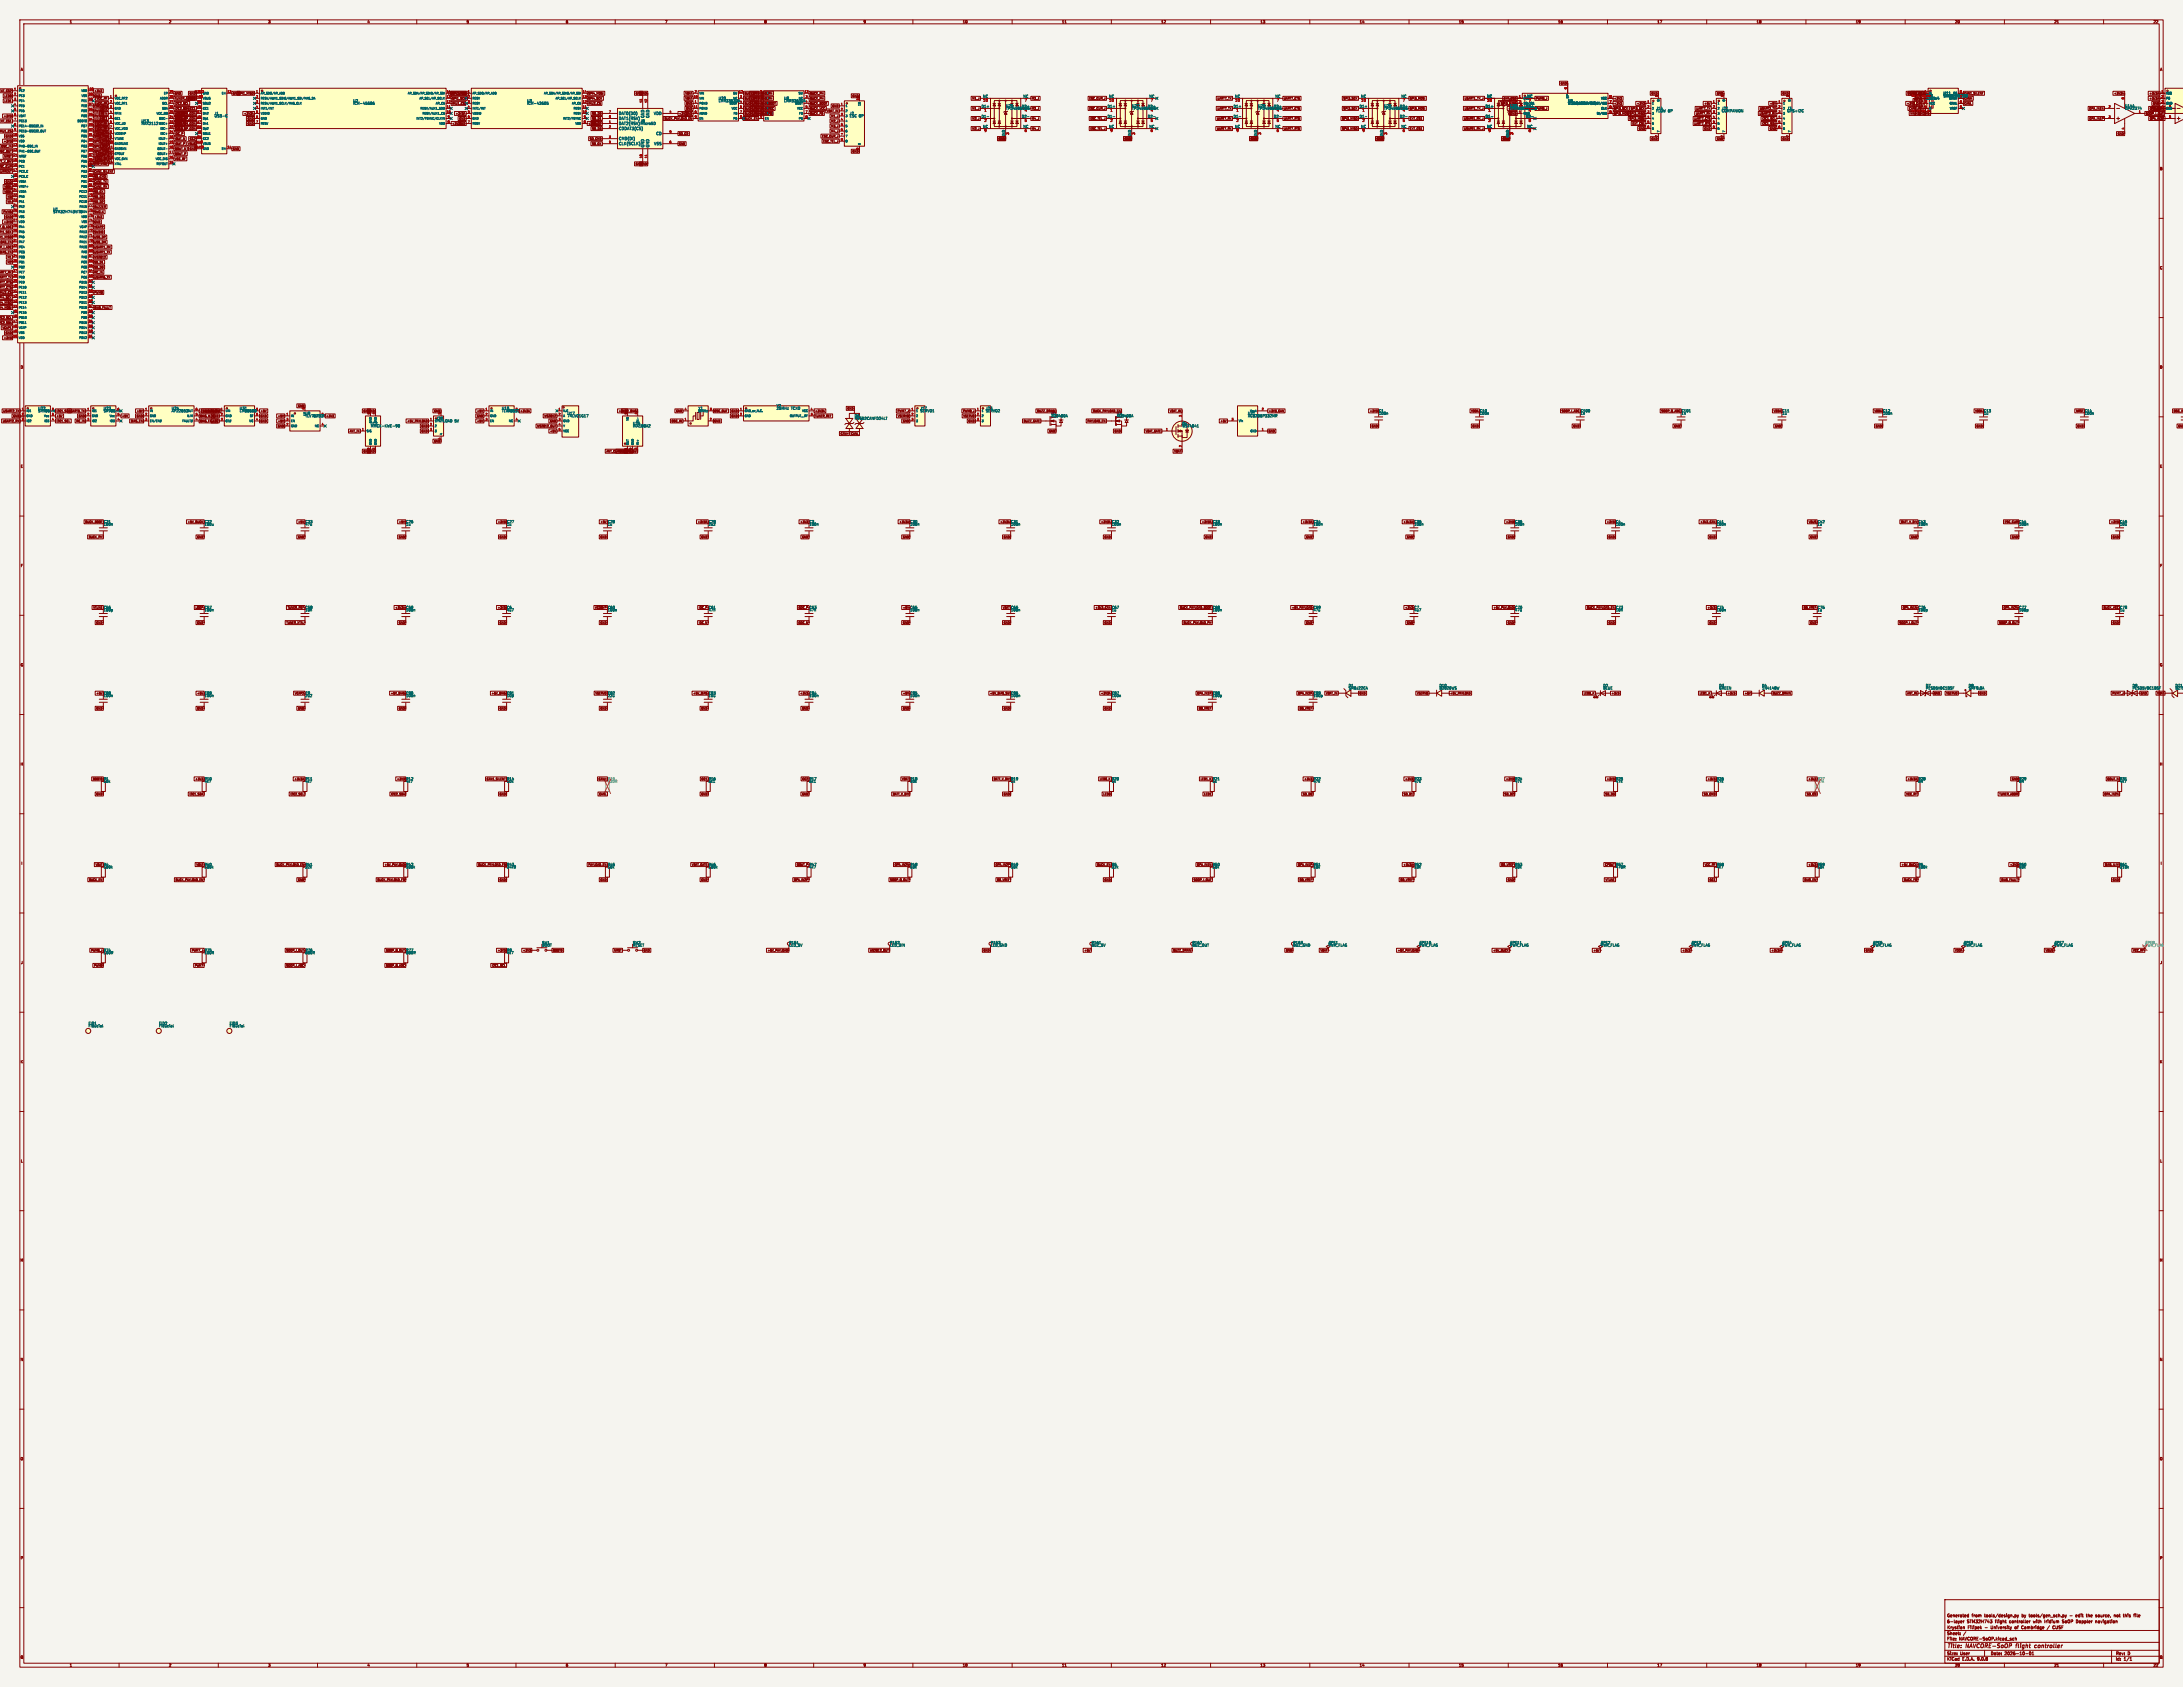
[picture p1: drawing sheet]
<svg xmlns="http://www.w3.org/2000/svg" width="1100mm" height="850mm" viewBox="0 0 1100 850" stroke-linecap="round" stroke-linejoin="round" font-family="sans-serif">
<defs><g id="words">
<g font-size="2.8" fill="#840000">
<text x="981" y="831">Title:</text>
<text x="991" y="831">NAVCORE-SoOP</text>
<text x="1017" y="831">flight</text>
<text x="1027" y="831">controller</text>
</g>
<g font-size="2.1" fill="#840000">
<text x="981" y="815">Generated</text>
<text x="994" y="815">from</text>
<text x="1000" y="815">tools/design.py</text>
<text x="1019" y="815">by</text>
<text x="1023" y="815">tools/gen_sch.py</text>
<text x="1043" y="815">-</text>
<text x="1047" y="815">edit</text>
<text x="1052" y="815">the</text>
<text x="1057" y="815">source,</text>
<text x="1066" y="815">not</text>
<text x="1071" y="815">this</text>
<text x="1077" y="815">file</text>
<text x="981" y="821">Krystian</text>
<text x="981" y="818">6-layer</text>
<text x="991" y="818">STM32H743</text>
<text x="992" y="821">Filipek</text>
<text x="1001" y="821">-</text>
<text x="1005" y="821">University</text>
<text x="1005" y="818">flight</text>
<text x="1013" y="818">controller</text>
<text x="1017" y="821">of</text>
<text x="1021" y="821">Cambridge</text>
<text x="1025" y="818">with</text>
<text x="1031" y="818">Iridium</text>
<text x="1035" y="821">/</text>
<text x="1038" y="821">CUSF</text>
<text x="1040" y="818">SoOP</text>
<text x="1047" y="818">Doppler</text>
<text x="1057" y="818">navigation</text>
<text x="981" y="827">File:</text>
<text x="981" y="824">Sheet:</text>
<text x="987" y="827">NAVCORE-SoOP.kicad_sch</text>
<text x="981" y="837">KiCad</text>
<text x="981" y="834">Size:</text>
<text x="988" y="834">User</text>
<text x="989" y="837">E.D.A.</text>
<text x="996" y="837">9.0.8</text>
<text x="1003" y="834">Date:</text>
<text x="1010" y="834">2026-10-01</text>
<text x="1066" y="834">Rev:</text>
<text x="1066" y="837">Id:</text>
<text x="1070" y="837">1/1</text>
<text x="1072" y="834">D</text>
</g>
<g font-size="1.9" fill="#006464">
<text x="312" y="58">DAT0(D0)</text>
<text x="325" y="60" transform="rotate(-90 325 60)">GND</text>
<text x="327" y="60" transform="rotate(-90 327 60)">GND</text>
<text x="329" y="58">VDD</text>
<text x="312" y="61">DAT1(RSV)</text>
<text x="312" y="63">DAT2(RSV) microSD</text>
<text x="312" y="66">CDDAT3(CS)</text>
<text x="312" y="71">CMD(DI)</text>
<text x="331" y="68">CD</text>
<text x="312" y="73">CLK(SCLK)</text>
<text x="325" y="74" transform="rotate(-90 325 74)">GND</text>
<text x="327" y="74" transform="rotate(-90 327 74)">GND</text>
<text x="329" y="73">VSS</text>
</g>
<g font-size="1.8" fill="#840000">
<text x="35" y="12">1</text>
<text x="85" y="12">2</text>
<text x="135" y="12">3</text>
<text x="185" y="12">4</text>
<text x="235" y="12">5</text>
<text x="285" y="12">6</text>
<text x="335" y="12">7</text>
<text x="385" y="12">8</text>
<text x="435" y="12">9</text>
<text x="485" y="12">10</text>
<text x="535" y="12">11</text>
<text x="585" y="12">12</text>
<text x="635" y="12">13</text>
<text x="685" y="12">14</text>
<text x="735" y="12">15</text>
<text x="785" y="12">16</text>
<text x="835" y="12">17</text>
<text x="885" y="12">18</text>
<text x="935" y="12">19</text>
<text x="985" y="12">20</text>
<text x="1035" y="12">21</text>
<text x="1085" y="12">22</text>
<text x="10" y="36">A</text>
<text x="1088" y="36">A</text>
<text x="979" y="49">SN65HVD230</text>
<text x="1088" y="86">B</text>
<text x="1088" y="136">C</text>
<text x="10" y="186">D</text>
<text x="1088" y="186">D</text>
<text x="530" y="209">Q1</text>
<text x="563" y="209">Q3</text>
<text x="10" y="236">E</text>
<text x="1088" y="236">E</text>
<text x="10" y="286">F</text>
<text x="1088" y="286">F</text>
<text x="10" y="336">G</text>
<text x="1088" y="336">G</text>
<text x="10" y="386">H</text>
<text x="1088" y="386">H</text>
<text x="11" y="436">I</text>
<text x="1089" y="436">I</text>
<text x="10" y="486">J</text>
<text x="1088" y="486">J</text>
<text x="10" y="536">K</text>
<text x="1088" y="536">K</text>
<text x="10" y="586">L</text>
<text x="1088" y="586">L</text>
<text x="10" y="636">M</text>
<text x="1088" y="636">M</text>
<text x="10" y="686">N</text>
<text x="1088" y="686">N</text>
<text x="10" y="736">O</text>
<text x="1088" y="736">O</text>
<text x="10" y="786">P</text>
<text x="1088" y="786">P</text>
<text x="10" y="836">Q</text>
<text x="35" y="840">1</text>
<text x="85" y="840">2</text>
<text x="135" y="840">3</text>
<text x="185" y="840">4</text>
<text x="235" y="840">5</text>
<text x="285" y="840">6</text>
<text x="335" y="840">7</text>
<text x="385" y="840">8</text>
<text x="435" y="840">9</text>
<text x="485" y="840">10</text>
<text x="535" y="840">11</text>
<text x="585" y="840">12</text>
<text x="635" y="840">13</text>
<text x="685" y="840">14</text>
<text x="735" y="840">15</text>
<text x="785" y="840">16</text>
<text x="835" y="840">17</text>
<text x="885" y="840">18</text>
<text x="935" y="840">19</text>
<text x="985" y="840">20</text>
<text x="1035" y="840">21</text>
<text x="1085" y="840">22</text>
<text x="1088" y="836">Q</text>
</g>
<g font-size="1.8" fill="#006464">
<text x="979" y="48">U11</text>
<text x="178" y="53">ICM-45686</text>
<text x="178" y="52">U2</text>
<text x="265" y="53">ICM-42605</text>
<text x="265" y="52">U3</text>
<text x="362" y="50">U20</text>
<text x="362" y="52">LMR33630A</text>
<text x="395" y="50">U8</text>
<text x="395" y="52">LMR33630A</text>
<text x="495" y="49">NC</text>
<text x="515" y="49">NC</text>
<text x="559" y="49">NC</text>
<text x="579" y="49">NC</text>
<text x="622" y="49">NC</text>
<text x="642" y="49">NC</text>
<text x="686" y="49">NC</text>
<text x="706" y="49">NC</text>
<text x="749" y="49">NC</text>
<text x="769" y="49">NC</text>
<text x="790" y="53">W25Q128JVPIQ</text>
<text x="790" y="52">U5</text>
<text x="970" y="49">RN1</text>
<text x="970" y="50">33R</text>
<text x="973" y="49" transform="rotate(-90 973 49)">5</text>
<text x="975" y="50">x4</text>
<text x="108" y="58">J1</text>
<text x="108" y="59">USB-C</text>
<text x="428" y="58">J2</text>
<text x="428" y="59">ESC 8P</text>
<text x="494" y="54">D1+</text>
<text x="494" y="59">D1-</text>
<text x="507" y="54">U26</text>
<text x="507" y="55">TPD4E05U06</text>
<text x="515" y="54">D2+</text>
<text x="515" y="59">D2-</text>
<text x="516" y="57">4</text>
<text x="558" y="54">D1+</text>
<text x="558" y="59">D1-</text>
<text x="570" y="54">U27</text>
<text x="570" y="55">TPD4E05U06</text>
<text x="578" y="54">D2+</text>
<text x="578" y="59">D2-</text>
<text x="580" y="57">4</text>
<text x="621" y="54">D1+</text>
<text x="621" y="59">D1-</text>
<text x="634" y="54">U28</text>
<text x="634" y="55">TPD4E05U06</text>
<text x="642" y="54">D2+</text>
<text x="642" y="59">D2-</text>
<text x="643" y="57">4</text>
<text x="685" y="54">D1+</text>
<text x="685" y="59">D1-</text>
<text x="697" y="54">U29</text>
<text x="697" y="55">TPD4E05U06</text>
<text x="705" y="54">D2+</text>
<text x="705" y="59">D2-</text>
<text x="707" y="57">4</text>
<text x="748" y="54">D1+</text>
<text x="748" y="59">D1-</text>
<text x="761" y="54">U30</text>
<text x="761" y="55">TPD4E05U06</text>
<text x="769" y="54">D2+</text>
<text x="769" y="59">D2-</text>
<text x="834" y="57">FLOW 6P</text>
<text x="834" y="55">J14</text>
<text x="867" y="55">J21</text>
<text x="867" y="57">COMPANION</text>
<text x="900" y="55">J3</text>
<text x="900" y="57">GPS+I2C</text>
<text x="1071" y="54">U14A</text>
<text x="1071" y="55">OPA2374</text>
<text x="71" y="62">U13</text>
<text x="71" y="63">MAX2112</text>
<text x="323" y="62">J8</text>
<text x="495" y="65">NC</text>
<text x="515" y="65">NC</text>
<text x="559" y="65">NC</text>
<text x="579" y="65">NC</text>
<text x="622" y="65">NC</text>
<text x="642" y="65">NC</text>
<text x="686" y="65">NC</text>
<text x="706" y="65">NC</text>
<text x="749" y="65">NC</text>
<text x="769" y="65">NC</text>
<text x="506" y="69" transform="rotate(-90 506 69)">GND</text>
<text x="570" y="69" transform="rotate(-90 570 69)">GND</text>
<text x="633" y="69" transform="rotate(-90 633 69)">GND</text>
<text x="697" y="69" transform="rotate(-90 697 69)">GND</text>
<text x="760" y="69" transform="rotate(-90 760 69)">GND</text>
<text x="10" y="86">B</text>
<text x="27" y="106">U1</text>
<text x="27" y="108">STM32H743VIT6</text>
<text x="10" y="136">C</text>
<text x="19" y="207">U22</text>
<text x="19" y="208">SRV05-4</text>
<text x="52" y="207">U23</text>
<text x="52" y="208">SRV05-4</text>
<text x="86" y="207">U24</text>
<text x="86" y="208">AP22653</text>
<text x="121" y="207">U31</text>
<text x="121" y="208">LM66100</text>
<text x="154" y="209">U9</text>
<text x="253" y="207">U10</text>
<text x="253" y="208">TLV75533</text>
<text x="286" y="209">U17</text>
<text x="352" y="207">Y1</text>
<text x="352" y="208">8MHz</text>
<text x="391" y="205">Y2</text>
<text x="391" y="207">25MHz</text>
<text x="399" y="207">TCXO</text>
<text x="464" y="208">SERVO1</text>
<text x="464" y="207">J17</text>
<text x="497" y="208">SERVO2</text>
<text x="497" y="207">J23</text>
<text x="629" y="209">U21</text>
<text x="695" y="208">C1</text>
<text x="695" y="209">100n</text>
<text x="745" y="209">100n</text>
<text x="745" y="208">C10</text>
<text x="796" y="208">C100</text>
<text x="796" y="209">1n</text>
<text x="847" y="208">C101</text>
<text x="847" y="209">1n</text>
<text x="898" y="209">1u</text>
<text x="898" y="208">C11</text>
<text x="949" y="209">100n</text>
<text x="949" y="208">C12</text>
<text x="999" y="209">1u</text>
<text x="999" y="208">C13</text>
<text x="1050" y="209">100n</text>
<text x="1050" y="208">C14</text>
<text x="154" y="210">TLV75733P</text>
<text x="187" y="216">MMCX-KWE-90</text>
<text x="187" y="214">J12</text>
<text x="220" y="213">PAYLOAD 5V</text>
<text x="220" y="212">J22</text>
<text x="286" y="210">74LVC1G17</text>
<text x="319" y="214">U25</text>
<text x="319" y="216">INA180A2</text>
<text x="431" y="210">D6</text>
<text x="431" y="212">PESD2CANFD24LT</text>
<text x="530" y="210">AO3400A</text>
<text x="563" y="210">AO3400A</text>
<text x="596" y="216">WST4041</text>
<text x="596" y="214">Q4</text>
<text x="629" y="210">XC6206P332MR</text>
<text x="52" y="264">C21</text>
<text x="103" y="264">C22</text>
<text x="154" y="264">C23</text>
<text x="204" y="264">C26</text>
<text x="255" y="264">C27</text>
<text x="306" y="264">C28</text>
<text x="357" y="264">C29</text>
<text x="408" y="264">C3</text>
<text x="458" y="264">C30</text>
<text x="509" y="264">C31</text>
<text x="560" y="264">C32</text>
<text x="611" y="264">C33</text>
<text x="662" y="264">C34</text>
<text x="712" y="264">C35</text>
<text x="763" y="264">C36</text>
<text x="814" y="264">C4</text>
<text x="865" y="264">C41</text>
<text x="916" y="264">C42</text>
<text x="966" y="264">C43</text>
<text x="1017" y="264">C44</text>
<text x="1068" y="264">C45</text>
<text x="52" y="265">100n</text>
<text x="103" y="265">100u</text>
<text x="154" y="265">47u</text>
<text x="204" y="265">1u</text>
<text x="255" y="265">1u</text>
<text x="306" y="265">1u</text>
<text x="357" y="265">2u2</text>
<text x="408" y="265">100n</text>
<text x="458" y="265">100n</text>
<text x="509" y="265">100n</text>
<text x="560" y="265">100n</text>
<text x="611" y="265">100n</text>
<text x="662" y="265">100n</text>
<text x="712" y="265">100n</text>
<text x="763" y="265">100n</text>
<text x="814" y="265">100n</text>
<text x="865" y="265">100n</text>
<text x="916" y="265">1u</text>
<text x="966" y="265">100n</text>
<text x="1017" y="265">100n</text>
<text x="1068" y="265">10u</text>
<text x="52" y="308">100p</text>
<text x="52" y="307">C56</text>
<text x="103" y="308">100n</text>
<text x="103" y="307">C57</text>
<text x="154" y="307">C58</text>
<text x="154" y="308">10n</text>
<text x="204" y="308">100n</text>
<text x="204" y="307">C59</text>
<text x="255" y="307">C6</text>
<text x="255" y="308">4u7</text>
<text x="306" y="308">100n</text>
<text x="306" y="307">C60</text>
<text x="357" y="307">C61</text>
<text x="357" y="308">47n</text>
<text x="408" y="307">C63</text>
<text x="408" y="308">47n</text>
<text x="458" y="308">100n</text>
<text x="458" y="307">C65</text>
<text x="509" y="308">100n</text>
<text x="509" y="307">C66</text>
<text x="560" y="308">1u</text>
<text x="560" y="307">C67</text>
<text x="611" y="308">100n</text>
<text x="611" y="307">C68</text>
<text x="662" y="307">C69</text>
<text x="662" y="308">47u</text>
<text x="712" y="307">C7</text>
<text x="712" y="308">4u7</text>
<text x="763" y="307">C70</text>
<text x="763" y="308">47u</text>
<text x="814" y="307">C73</text>
<text x="814" y="308">10n</text>
<text x="865" y="308">100n</text>
<text x="865" y="307">C74</text>
<text x="916" y="308">1u</text>
<text x="916" y="307">C75</text>
<text x="966" y="308">100p</text>
<text x="966" y="307">C76</text>
<text x="1017" y="308">100p</text>
<text x="1017" y="307">C77</text>
<text x="1068" y="308">1u</text>
<text x="1068" y="307">C78</text>
<text x="679" y="346">D1</text>
<text x="679" y="348">SMBJ22CA</text>
<text x="725" y="348">B2020WS</text>
<text x="725" y="346">D10</text>
<text x="808" y="346">D2</text>
<text x="808" y="348">BLUE</text>
<text x="866" y="346">D3</text>
<text x="866" y="348">GREEN</text>
<text x="888" y="346">D4</text>
<text x="888" y="348">1N4148W</text>
<text x="970" y="346">D7</text>
<text x="970" y="348">PESD5V0C1BSF</text>
<text x="992" y="346">D8</text>
<text x="992" y="348">SMF9.0A</text>
<text x="1074" y="346">D9</text>
<text x="1074" y="348">PESD5V0C1BSF</text>
<text x="1096" y="348">BZT52</text>
<text x="1096" y="346">DZ1</text>
<text x="52" y="351">100n</text>
<text x="52" y="350">C88</text>
<text x="103" y="351">100n</text>
<text x="103" y="350">C89</text>
<text x="154" y="350">C9</text>
<text x="154" y="351">2u2</text>
<text x="204" y="351">100n</text>
<text x="204" y="350">C90</text>
<text x="255" y="350">C91</text>
<text x="255" y="351">10p</text>
<text x="306" y="350">C92</text>
<text x="306" y="351">22u</text>
<text x="357" y="350">C93</text>
<text x="357" y="351">10u</text>
<text x="408" y="351">100n</text>
<text x="408" y="350">C94</text>
<text x="458" y="351">100n</text>
<text x="458" y="350">C95</text>
<text x="509" y="351">100n</text>
<text x="509" y="350">C96</text>
<text x="560" y="351">100n</text>
<text x="560" y="350">C97</text>
<text x="611" y="351">100p</text>
<text x="611" y="350">C98</text>
<text x="662" y="351">100p</text>
<text x="662" y="350">C99</text>
<text x="52" y="393">R1</text>
<text x="52" y="395">10k</text>
<text x="103" y="395">4k7</text>
<text x="103" y="393">R10</text>
<text x="154" y="395">4k7</text>
<text x="154" y="393">R11</text>
<text x="204" y="395">4k7</text>
<text x="204" y="393">R12</text>
<text x="255" y="395">10k</text>
<text x="255" y="393">R14</text>
<text x="357" y="395">5k1</text>
<text x="357" y="393">R16</text>
<text x="408" y="395">5k1</text>
<text x="408" y="393">R17</text>
<text x="458" y="395">10k</text>
<text x="458" y="393">R18</text>
<text x="509" y="393">R19</text>
<text x="509" y="395">1k</text>
<text x="560" y="393">R20</text>
<text x="560" y="395">1k</text>
<text x="611" y="393">R21</text>
<text x="611" y="395">1k</text>
<text x="662" y="395">47k</text>
<text x="662" y="393">R22</text>
<text x="712" y="395">47k</text>
<text x="712" y="393">R23</text>
<text x="763" y="395">47k</text>
<text x="763" y="393">R24</text>
<text x="814" y="395">47k</text>
<text x="814" y="393">R25</text>
<text x="865" y="395">47k</text>
<text x="865" y="393">R26</text>
<text x="966" y="395">0R</text>
<text x="966" y="393">R28</text>
<text x="1017" y="395">0R</text>
<text x="1017" y="393">R29</text>
<text x="1068" y="395">4k7</text>
<text x="1068" y="393">R31</text>
<text x="52" y="436">R4</text>
<text x="52" y="438">100k</text>
<text x="103" y="436">R40</text>
<text x="103" y="438">100k</text>
<text x="154" y="438">22k</text>
<text x="154" y="436">R41</text>
<text x="204" y="436">R42</text>
<text x="204" y="438">100k</text>
<text x="255" y="436">R43</text>
<text x="255" y="438">24k9</text>
<text x="306" y="438">10k</text>
<text x="306" y="436">R45</text>
<text x="357" y="436">R46</text>
<text x="357" y="438">100k</text>
<text x="408" y="438">4k7</text>
<text x="408" y="436">R47</text>
<text x="458" y="438">10k</text>
<text x="458" y="436">R48</text>
<text x="509" y="438">10k</text>
<text x="509" y="436">R49</text>
<text x="560" y="436">R5</text>
<text x="560" y="438">22k</text>
<text x="611" y="438">10k</text>
<text x="611" y="436">R50</text>
<text x="662" y="438">10k</text>
<text x="662" y="436">R51</text>
<text x="712" y="438">10k</text>
<text x="712" y="436">R52</text>
<text x="763" y="438">10k</text>
<text x="763" y="436">R53</text>
<text x="814" y="438">470R</text>
<text x="814" y="436">R57</text>
<text x="865" y="438">4k7</text>
<text x="865" y="436">R58</text>
<text x="916" y="438">10k</text>
<text x="916" y="436">R59</text>
<text x="966" y="436">R6</text>
<text x="966" y="438">100k</text>
<text x="1017" y="438">10k</text>
<text x="1017" y="436">R60</text>
<text x="1068" y="436">R61</text>
<text x="1068" y="438">210k</text>
<text x="52" y="480">R74</text>
<text x="103" y="480">R75</text>
<text x="154" y="480">R76</text>
<text x="204" y="480">R77</text>
<text x="255" y="480">R9</text>
<text x="273" y="476">SW1</text>
<text x="273" y="477">BOOT</text>
<text x="319" y="477">RESET</text>
<text x="319" y="476">SW2</text>
<text x="398" y="476">P151</text>
<text x="398" y="477">LED_5V</text>
<text x="448" y="476">P152</text>
<text x="448" y="477">LED_DIN</text>
<text x="499" y="476">P153</text>
<text x="499" y="477">LED_GND</text>
<text x="550" y="476">P161</text>
<text x="550" y="477">BUZ_5V</text>
<text x="601" y="476">P162</text>
<text x="601" y="477">BUZ_OUT</text>
<text x="652" y="476">P163</text>
<text x="652" y="477">BUZ_GND</text>
<text x="669" y="476">#PF1</text>
<text x="669" y="477">PWR_FLAG</text>
<text x="715" y="477">PWR_FLAG</text>
<text x="715" y="476">#PF10</text>
<text x="761" y="477">PWR_FLAG</text>
<text x="761" y="476">#PF11</text>
<text x="806" y="476">#PF2</text>
<text x="806" y="477">PWR_FLAG</text>
<text x="852" y="476">#PF3</text>
<text x="852" y="477">PWR_FLAG</text>
<text x="898" y="476">#PF4</text>
<text x="898" y="477">PWR_FLAG</text>
<text x="944" y="476">#PF5</text>
<text x="944" y="477">PWR_FLAG</text>
<text x="989" y="476">#PF6</text>
<text x="989" y="477">PWR_FLAG</text>
<text x="1035" y="476">#PF7</text>
<text x="1035" y="477">PWR_FLAG</text>
<text x="52" y="481">100R</text>
<text x="103" y="481">100R</text>
<text x="154" y="481">680R</text>
<text x="204" y="481">680R</text>
<text x="255" y="481">4k7</text>
<text x="44" y="516">FID1</text>
<text x="44" y="518">Fiducial</text>
<text x="80" y="516">FID2</text>
<text x="80" y="518">Fiducial</text>
<text x="116" y="516">FID3</text>
<text x="116" y="518">Fiducial</text>
</g>
<g font-size="1.8" fill="#a90000">
<text x="495" y="52">10</text>
<text x="516" y="52">7</text>
<text x="559" y="52">10</text>
<text x="580" y="52">7</text>
<text x="622" y="52">10</text>
<text x="643" y="52">7</text>
<text x="686" y="52">10</text>
<text x="707" y="52">7</text>
<text x="749" y="52">10</text>
<text x="770" y="52">7</text>
<text x="965" y="49" transform="rotate(-90 965 49)">8</text>
<text x="970" y="49" transform="rotate(-90 970 49)">6</text>
<text x="496" y="57">1</text>
<text x="559" y="57">1</text>
<text x="623" y="57">1</text>
<text x="686" y="57">1</text>
<text x="750" y="57">1</text>
<text x="770" y="57">4</text>
<text x="965" y="57" transform="rotate(-90 965 57)">1</text>
<text x="967" y="57" transform="rotate(-90 967 57)">2</text>
<text x="970" y="57" transform="rotate(-90 970 57)">3</text>
<text x="973" y="57" transform="rotate(-90 973 57)">4</text>
<text x="496" y="62">2</text>
<text x="516" y="62">5</text>
<text x="559" y="62">2</text>
<text x="580" y="62">5</text>
<text x="623" y="62">2</text>
<text x="643" y="62">5</text>
<text x="686" y="62">2</text>
<text x="707" y="62">5</text>
<text x="750" y="62">2</text>
<text x="770" y="62">5</text>
<text x="496" y="67">9</text>
<text x="509" y="68" transform="rotate(-90 509 68)">3</text>
<text x="516" y="67">6</text>
<text x="559" y="67">9</text>
<text x="572" y="68" transform="rotate(-90 572 68)">3</text>
<text x="580" y="67">6</text>
<text x="623" y="67">9</text>
<text x="636" y="68" transform="rotate(-90 636 68)">3</text>
<text x="643" y="67">6</text>
<text x="686" y="67">9</text>
<text x="699" y="68" transform="rotate(-90 699 68)">3</text>
<text x="707" y="67">6</text>
<text x="750" y="67">9</text>
<text x="763" y="68" transform="rotate(-90 763 68)">3</text>
<text x="770" y="67">6</text>
</g>
<g font-size="1.8" fill="#939391">
<text x="306" y="395">120R</text>
<text x="306" y="393">R15</text>
<text x="916" y="395">47k</text>
<text x="916" y="393">R27</text>
<text x="1081" y="476">#PF8</text>
<text x="1081" y="477">PWR_FLAG</text>
</g>
<g font-size="1.4" fill="#840000">
<text x="-1" y="47">EXT_CS2</text>
<text x="47" y="47">+3V3</text>
<text x="88" y="48">GND</text>
<text x="95" y="48">GND</text>
<text x="117" y="48">GNDSPI1_MISO</text>
<text x="225" y="47">14</text>
<text x="227" y="48">SPI4_MISO</text>
<text x="228" y="48">SPI1_MOSI</text>
<text x="296" y="48">SPI4_MOSI</text>
<text x="320" y="48">GNDGND</text>
<text x="345" y="48">VBAT</text>
<text x="375" y="48">BUCK_PAYLOAD_PH</text>
<text x="378" y="48">VBAT</text>
<text x="383" y="47">2</text>
<text x="385" y="48">VIN</text>
<text x="408" y="48">BUCK_PH</text>
<text x="786" y="43">GND</text>
<text x="832" y="48">GND</text>
<text x="865" y="48">GND</text>
<text x="898" y="48">GND</text>
<text x="961" y="48">M4_J</text>
<text x="963" y="48">M3_J</text>
<text x="1065" y="48">+3V3A</text>
<text x="1083" y="48">+3V3A</text>
<text x="2" y="49">LED0</text>
<text x="2" y="52">LED1</text>
<text x="47" y="49">GND</text>
<text x="49" y="53">VCC_RF</text>
<text x="49" y="50">VCC_RF</text>
<text x="88" y="53">I2C2_SCL</text>
<text x="88" y="50">TUNER_ADDR</text>
<text x="95" y="50">VBUS</text>
<text x="98" y="49">A4B9</text>
<text x="228" y="53">IMU1_CS</text>
<text x="228" y="50">SPI1_SCK</text>
<text x="296" y="53">IMU2_CS</text>
<text x="296" y="50">SPI4_SCK</text>
<text x="345" y="50">VBAT</text>
<text x="346" y="53">GND</text>
<text x="375" y="50">BUCK_PAYLOAD_PH</text>
<text x="375" y="53">BUCK_PAYLOAD_BOOT</text>
<text x="378" y="50">VBAT</text>
<text x="379" y="53">GND</text>
<text x="382" y="49">10</text>
<text x="383" y="52">1</text>
<text x="385" y="50">VIN</text>
<text x="385" y="53">PGND</text>
<text x="408" y="50">BUCK_PH</text>
<text x="408" y="53">BUCK_BOOT</text>
<text x="429" y="49">GND</text>
<text x="433" y="51" transform="rotate(-90 433 51)">10</text>
<text x="490" y="50">M1_J</text>
<text x="520" y="50">M3_J</text>
<text x="549" y="50">ESC_CUR_J</text>
<text x="613" y="50">UART7_TX</text>
<text x="647" y="50">UART7_CTS</text>
<text x="677" y="50">SPI3_SCK</text>
<text x="710" y="50">SPI3_MOSI</text>
<text x="738" y="50">USART1_TX_J</text>
<text x="756" y="53">SPI3_MISO</text>
<text x="758" y="50">EXT_CS2</text>
<text x="774" y="50">PWM8_J</text>
<text x="813" y="50">+3V3</text>
<text x="813" y="53">+3V3</text>
<text x="825" y="53">+3V3</text>
<text x="859" y="53">+5V</text>
<text x="892" y="53">+5V</text>
<text x="961" y="53">+3V3_CAN</text>
<text x="965" y="50">GND</text>
<text x="990" y="53">CANL</text>
<text x="1083" y="50">+3V3A</text>
<text x="1085" y="53">GND</text>
<text x="2" y="59">+3V3</text>
<text x="47" y="59">PWM7</text>
<text x="47" y="57">PWM5</text>
<text x="47" y="54">ESC_TEL</text>
<text x="51" y="58">RFIN</text>
<text x="51" y="55">GND</text>
<text x="88" y="58">VCC_RF</text>
<text x="88" y="55">I2C2_SDA CC1</text>
<text x="89" y="58">USB_DM_CON</text>
<text x="123" y="58">+3V3A</text>
<text x="229" y="58">+3V3A</text>
<text x="298" y="58">SD_D0</text>
<text x="342" y="58">+3V3 GND</text>
<text x="346" y="55">GND</text>
<text x="375" y="55">BUCK_PAYLOAD_VCC</text>
<text x="375" y="58">BUCK_PAYLOAD_FB</text>
<text x="379" y="58">GND</text>
<text x="379" y="55">GND</text>
<text x="382" y="54">11</text>
<text x="383" y="57">6</text>
<text x="385" y="55">PGND</text>
<text x="385" y="58">AGND</text>
<text x="408" y="55">BUCK_VCC</text>
<text x="408" y="58">BUCK_FB</text>
<text x="417" y="57">VBAT_IN</text>
<text x="419" y="59">M1_J</text>
<text x="419" y="54">GND</text>
<text x="490" y="55">M1_J</text>
<text x="520" y="55">M3_J</text>
<text x="549" y="55">ESC_CUR_J</text>
<text x="613" y="55">UART7_TX</text>
<text x="647" y="55">UART7_CTS</text>
<text x="677" y="55">SPI3_SCK</text>
<text x="710" y="55">SPI3_MOSI</text>
<text x="738" y="55">USART1_TX_J</text>
<text x="761" y="58">GND</text>
<text x="813" y="58">SPI3_MOSI SPI3_MISO</text>
<text x="813" y="55">SPI3_SCK</text>
<text x="822" y="55">SPI3_SCK</text>
<text x="854" y="58">UART7_RX</text>
<text x="855" y="55">UART7_TX</text>
<text x="886" y="58">USART2_RX</text>
<text x="887" y="55">USART2_TX</text>
<text x="962" y="55">CAN1_RX</text>
<text x="962" y="58">M4 M3 M2 M1</text>
<text x="1053" y="55">OPA_IN1N</text>
<text x="1081" y="58">SOOP_I_OUT</text>
<text x="1083" y="55">OPA_IN2N</text>
<text x="1085" y="55">GND</text>
<text x="-1" y="62">EXT_CS1</text>
<text x="47" y="62">BOOT0</text>
<text x="47" y="64">I2C1_SDA</text>
<text x="49" y="63">VCC_RF</text>
<text x="49" y="66">VCC_RF</text>
<text x="51" y="61">GC1</text>
<text x="88" y="66">IDC_N</text>
<text x="88" y="63">QDC_P</text>
<text x="88" y="61">QDC_N</text>
<text x="89" y="63">USB_DM_CON</text>
<text x="89" y="66">USB_DP_CON</text>
<text x="89" y="61">USB_DP_CON</text>
<text x="125" y="61">GND</text>
<text x="125" y="63">GND</text>
<text x="228" y="63">+3V3A</text>
<text x="231" y="61">GND</text>
<text x="231" y="63">GND</text>
<text x="296" y="63">+3V3A</text>
<text x="298" y="63">SD_D2</text>
<text x="298" y="66">SD_D3</text>
<text x="298" y="61">SD_D1</text>
<text x="335" y="61">BUCK_PAYLOAD_EN</text>
<text x="375" y="61">BUCK_EN</text>
<text x="419" y="62">M2_J</text>
<text x="419" y="64">M3_J</text>
<text x="490" y="61">M2_J</text>
<text x="490" y="66">M2_J</text>
<text x="520" y="61">M4_J</text>
<text x="520" y="66">M4_J</text>
<text x="549" y="61">ESC_TEL_J</text>
<text x="549" y="66">ESC_TEL_J</text>
<text x="613" y="61">UART7_RX</text>
<text x="613" y="66">UART7_RX</text>
<text x="647" y="66">UART7_RTS</text>
<text x="647" y="61">UART7_RTS</text>
<text x="676" y="61">SPI3_MISO</text>
<text x="676" y="66">SPI3_MISO</text>
<text x="710" y="61">EXT_CS1</text>
<text x="710" y="66">EXT_CS1</text>
<text x="738" y="61">USART1_RX_J</text>
<text x="738" y="66">USART1_RX_J</text>
<text x="821" y="61">SPI3_MOSI</text>
<text x="822" y="63">EXT_CS1</text>
<text x="826" y="66">GND</text>
<text x="854" y="63">UART7_RTS</text>
<text x="854" y="61">UART7_CTS</text>
<text x="859" y="66">GND</text>
<text x="888" y="63">I2C1_SDA</text>
<text x="888" y="61">I2C1_SCL</text>
<text x="892" y="66">GND</text>
<text x="1053" y="61">OPA_IN1P</text>
<text x="1083" y="61">OPA_IN2P</text>
<text x="-1" y="67">IMU1_CS</text>
<text x="2" y="72">+3V3</text>
<text x="3" y="69">GND</text>
<text x="47" y="72">SPI3_MISO10</text>
<text x="47" y="69">SPI3_MOSI 9</text>
<text x="47" y="67">I2C1_SCL</text>
<text x="49" y="71">VTUNE</text>
<text x="88" y="71">IOUT_N</text>
<text x="88" y="68">IDC_P</text>
<text x="95" y="71">CC2</text>
<text x="297" y="71">SD_CMD</text>
<text x="342" y="68">SD_CD</text>
<text x="414" y="69">ESC_CUR_J</text>
<text x="415" y="72">ESC_TEL_J</text>
<text x="419" y="67">M4_J</text>
<text x="503" y="71">GND</text>
<text x="567" y="71">GND</text>
<text x="630" y="71">GND</text>
<text x="694" y="71">GND</text>
<text x="757" y="71">GND</text>
<text x="832" y="71">GND</text>
<text x="835" y="69" transform="rotate(-90 835 69)">7</text>
<text x="865" y="71">GND</text>
<text x="868" y="69" transform="rotate(-90 868 69)">7</text>
<text x="898" y="71">GND</text>
<text x="901" y="69" transform="rotate(-90 901 69)">7</text>
<text x="1067" y="68">GND</text>
<text x="-1" y="77">OSC_OUT</text>
<text x="0" y="74">OSC_IN</text>
<text x="47" y="77">SPI1_MOSI12</text>
<text x="47" y="74">SPI3_SCK 11</text>
<text x="51" y="76">GND</text>
<text x="51" y="73">GND</text>
<text x="88" y="76">QOUT_N</text>
<text x="88" y="73">IOUT_P</text>
<text x="95" y="73">VBUS</text>
<text x="95" y="76">GND</text>
<text x="98" y="72">B4A9</text>
<text x="117" y="76">GND</text>
<text x="298" y="73">SD_CK</text>
<text x="342" y="73">GND</text>
<text x="429" y="77">GND</text>
<text x="433" y="76" transform="rotate(-90 433 76)">9</text>
<text x="-1" y="82">TT_V_DIV</text>
<text x="2" y="80">NRST</text>
<text x="45" y="84">85</text>
<text x="45" y="83">TUNER_XTAL</text>
<text x="47" y="82">USART2_TX14</text>
<text x="47" y="80">USART2_RX</text>
<text x="49" y="81">VCC_RF</text>
<text x="49" y="78">CPOUT</text>
<text x="55" y="80">13</text>
<text x="88" y="81">VCC_RF</text>
<text x="88" y="78">QOUT_P</text>
<text x="320" y="83">GNDGND</text>
<text x="-1" y="85">ESC_CUR</text>
<text x="-1" y="87">CURRENT</text>
<text x="47" y="90">SD_CMD</text>
<text x="47" y="87">CAN1_SILENT</text>
<text x="2" y="95">VDDA</text>
<text x="3" y="92">GND</text>
<text x="47" y="95">CAN1_RX</text>
<text x="47" y="92">CAN1_TX</text>
<text x="2" y="97">VDDA</text>
<text x="4" y="100">M3</text>
<text x="47" y="100">SD_D3</text>
<text x="47" y="97">SD_CK</text>
<text x="1" y="107">PWM6</text>
<text x="4" y="102">M4</text>
<text x="47" y="102">SD_D2</text>
<text x="47" y="105">BUZZER</text>
<text x="47" y="107">SWCLK</text>
<text x="2" y="113">+3V3</text>
<text x="3" y="110">GND</text>
<text x="47" y="113">GND</text>
<text x="47" y="110">+3V3</text>
<text x="-1" y="115">P_Q_ADC</text>
<text x="0" y="118">PI1_SCK</text>
<text x="47" y="118">SWDIO</text>
<text x="47" y="115">VCAP2</text>
<text x="-1" y="123">LOAD_EN</text>
<text x="0" y="120">I1_MISO</text>
<text x="0" y="125">P_I_ADC</text>
<text x="47" y="125">USART1_RX</text>
<text x="47" y="123">USB_DM</text>
<text x="47" y="120">USB_DP</text>
<text x="0" y="128">BIAS_EN</text>
<text x="4" y="130">M1</text>
<text x="47" y="130">WS2812</text>
<text x="47" y="128">USART1_TX</text>
<text x="-1" y="138">ART7_RX</text>
<text x="4" y="133">M2</text>
<text x="47" y="133">SD_D1</text>
<text x="47" y="135">SD_D0</text>
<text x="47" y="138">RC_IN</text>
<text x="0" y="143">RT7_RTS</text>
<text x="0" y="141">ART7_TX</text>
<text x="47" y="141">USART6_TX</text>
<text x="-1" y="148">IMU2_CS</text>
<text x="0" y="146">RT7_CTS</text>
<text x="47" y="148">PWM8</text>
<text x="0" y="151">PI4_SCK</text>
<text x="0" y="153">I4_MISO</text>
<text x="0" y="156">I4_MOSI</text>
<text x="47" y="156">BIAS_FAULT</text>
<text x="-1" y="161">2C2_SCL</text>
<text x="-1" y="163">2C2_SDA</text>
<text x="1" y="166">VCAP1</text>
<text x="2" y="171">+3V3</text>
<text x="3" y="168">GND</text>
<text x="1" y="208">USART2_TX</text>
<text x="28" y="208">I2C1_SDAUSART6_TX</text>
<text x="69" y="208">+5V</text>
<text x="101" y="208">+5V_BIAS_SW</text>
<text x="102" y="208">+5V_BUCK</text>
<text x="131" y="208">+5V</text>
<text x="150" y="205">GND</text>
<text x="183" y="208">GNDGND</text>
<text x="219" y="208">GND</text>
<text x="240" y="208">+5V</text>
<text x="262" y="208">+3V3A</text>
<text x="312" y="208">+3V3</text>
<text x="314" y="208">+5V_BIAS</text>
<text x="340" y="208">GND</text>
<text x="360" y="208">OSC_OUT</text>
<text x="368" y="208">GND</text>
<text x="411" y="208">+3V3A</text>
<text x="427" y="207">GND</text>
<text x="452" y="208">PWM7_J</text>
<text x="485" y="208">PWM8_J</text>
<text x="522" y="208">BUZZ_DRAIN</text>
<text x="551" y="208">BUCK_PAYLOAD_EN</text>
<text x="589" y="208">VBAT_IN</text>
<text x="639" y="208">+3V3_CAN</text>
<text x="690" y="208">+3V3</text>
<text x="741" y="208">VDDA</text>
<text x="787" y="208">SOOP_I_ADC</text>
<text x="837" y="208">SOOP_Q_ADC</text>
<text x="894" y="208">VDDA</text>
<text x="944" y="208">VDDA</text>
<text x="995" y="208">VDDA</text>
<text x="1046" y="208">NRST</text>
<text x="1095" y="208">OSC_IN</text>
<text x="1" y="213">USART2_RX</text>
<text x="6" y="210">GND</text>
<text x="28" y="213">I2C1_SCL</text>
<text x="28" y="210">+5V</text>
<text x="38" y="213">RC_IN</text>
<text x="40" y="210">GND</text>
<text x="61" y="210">+5V</text>
<text x="66" y="213">BIAS_EN</text>
<text x="69" y="210">GND</text>
<text x="101" y="210">BIAS_ILIMGND</text>
<text x="101" y="213">BIAS_FAULT</text>
<text x="107" y="213">+5V</text>
<text x="131" y="210">GND</text>
<text x="131" y="213">GND</text>
<text x="140" y="210">+5V</text>
<text x="140" y="215">GND</text>
<text x="140" y="213">+5V</text>
<text x="164" y="210">+3V3</text>
<text x="205" y="213">+5V_PAYLOAD</text>
<text x="212" y="215">GND</text>
<text x="240" y="210">GND</text>
<text x="240" y="213">+5V</text>
<text x="271" y="215">WS2812_OUT</text>
<text x="274" y="210">WS2812</text>
<text x="277" y="213">GND</text>
<text x="338" y="213">OSC_IN</text>
<text x="360" y="213">GND</text>
<text x="368" y="210">GND</text>
<text x="411" y="210">TUNER_REF</text>
<text x="452" y="210">VSERVO</text>
<text x="455" y="213">GND</text>
<text x="485" y="210">VSERVO</text>
<text x="488" y="213">GND</text>
<text x="516" y="213">BUZZ_GATE</text>
<text x="548" y="213">PAYLOAD_EN</text>
<text x="615" y="213">+5V</text>
<text x="691" y="215">GND</text>
<text x="742" y="215">GND</text>
<text x="793" y="215">GND</text>
<text x="843" y="215">GND</text>
<text x="894" y="215">GND</text>
<text x="945" y="215">GND</text>
<text x="996" y="215">GND</text>
<text x="1047" y="215">GND</text>
<text x="1097" y="215">GND</text>
<text x="176" y="218">ANT_IN</text>
<text x="212" y="218">GND</text>
<text x="222" y="222" transform="rotate(-90 222 222)">4</text>
<text x="277" y="218">+5V</text>
<text x="423" y="219">CANH</text>
<text x="429" y="219">CANL</text>
<text x="528" y="218">GND</text>
<text x="561" y="218">GND</text>
<text x="577" y="218">VBAT_GATE</text>
<text x="639" y="218">GND</text>
<text x="186" y="227" transform="rotate(-90 186 227)">2</text>
<text x="189" y="227" transform="rotate(-90 189 227)">3</text>
<text x="219" y="223">GND</text>
<text x="316" y="227" transform="rotate(-90 316 227)">1</text>
<text x="319" y="227" transform="rotate(-90 319 227)">2</text>
<text x="183" y="228">GNDGND</text>
<text x="305" y="228">ANT_CURRENT</text>
<text x="311" y="228">+5V_BIAS_SW</text>
<text x="592" y="228">VBAT</text>
<text x="43" y="264">BUCK_BOOT</text>
<text x="94" y="264">+5V_BUCK</text>
<text x="150" y="264">+5V</text>
<text x="201" y="264">+5V</text>
<text x="251" y="264">+3V3</text>
<text x="302" y="264">+5V</text>
<text x="351" y="264">+3V3A</text>
<text x="403" y="264">+3V3</text>
<text x="453" y="264">+3V3A</text>
<text x="504" y="264">+3V3A</text>
<text x="555" y="264">+3V3A</text>
<text x="605" y="264">+3V3A</text>
<text x="656" y="264">+3V3A</text>
<text x="707" y="264">+3V3A</text>
<text x="759" y="264">+3V3</text>
<text x="809" y="264">+3V3</text>
<text x="857" y="264">+3V3_CAN</text>
<text x="911" y="264">VBUS</text>
<text x="958" y="264">BATT_V_DIV</text>
<text x="1010" y="264">ESC_CUR</text>
<text x="1063" y="264">+3V3</text>
<text x="45" y="271">BUCK_PH</text>
<text x="99" y="271">GND</text>
<text x="150" y="271">GND</text>
<text x="201" y="271">GND</text>
<text x="252" y="271">GND</text>
<text x="302" y="271">GND</text>
<text x="353" y="271">GND</text>
<text x="404" y="271">GND</text>
<text x="455" y="271">GND</text>
<text x="506" y="271">GND</text>
<text x="556" y="271">GND</text>
<text x="607" y="271">GND</text>
<text x="658" y="271">GND</text>
<text x="709" y="271">GND</text>
<text x="760" y="271">GND</text>
<text x="810" y="271">GND</text>
<text x="861" y="271">GND</text>
<text x="912" y="271">GND</text>
<text x="963" y="271">GND</text>
<text x="1014" y="271">GND</text>
<text x="1064" y="271">GND</text>
<text x="47" y="307">VTUNE</text>
<text x="98" y="307">LOOP</text>
<text x="145" y="307">TUNER_REF</text>
<text x="199" y="307">+3V3A</text>
<text x="251" y="307">+3V3</text>
<text x="300" y="307">VCOBYP</text>
<text x="352" y="307">IDC_P</text>
<text x="402" y="307">QDC_P</text>
<text x="455" y="307">+5V</text>
<text x="505" y="307">VBAT</text>
<text x="552" y="307">+3V3_CAN</text>
<text x="594" y="307">BUCK_PAYLOAD_BOOT</text>
<text x="651" y="307">+5V_PAYLOAD</text>
<text x="708" y="307">+3V3</text>
<text x="752" y="307">+5V_PAYLOAD</text>
<text x="799" y="307">BUCK_PAYLOAD_EN</text>
<text x="860" y="307">+3V3</text>
<text x="909" y="307">BB_VREF</text>
<text x="959" y="307">OPA_IN1N</text>
<text x="1009" y="307">OPA_IN2N</text>
<text x="1060" y="307">BUCK_VCC</text>
<text x="48" y="315">GND</text>
<text x="99" y="315">GND</text>
<text x="144" y="315">TUNER_XTAL</text>
<text x="201" y="315">GND</text>
<text x="252" y="315">GND</text>
<text x="302" y="315">GND</text>
<text x="352" y="315">IDC_N</text>
<text x="402" y="315">QDC_N</text>
<text x="455" y="315">GND</text>
<text x="506" y="315">GND</text>
<text x="556" y="315">GND</text>
<text x="596" y="315">BUCK_PAYLOAD_PH</text>
<text x="658" y="315">GND</text>
<text x="709" y="315">GND</text>
<text x="760" y="315">GND</text>
<text x="810" y="315">GND</text>
<text x="861" y="315">GND</text>
<text x="912" y="315">GND</text>
<text x="957" y="315">SOOP_I_OUT</text>
<text x="1007" y="315">SOOP_Q_OUT</text>
<text x="1064" y="315">GND</text>
<text x="48" y="350">+5V</text>
<text x="99" y="350">+5V</text>
<text x="148" y="350">VCAP2</text>
<text x="197" y="350">+5V_BIAS</text>
<text x="248" y="350">+5V_BIAS</text>
<text x="300" y="350">VSERVO</text>
<text x="349" y="350">+5V_BIAS</text>
<text x="403" y="350">+3V3</text>
<text x="455" y="350">+5V</text>
<text x="499" y="350">+5V_BIAS_SW</text>
<text x="555" y="350">+3V3A</text>
<text x="603" y="350">OPA_IN1P</text>
<text x="654" y="350">OPA_IN2P</text>
<text x="668" y="350">VBAT_IN</text>
<text x="685" y="350">GND</text>
<text x="714" y="350">VSERVO</text>
<text x="731" y="350">+5V_PAYLOAD</text>
<text x="798" y="350">LED0_K</text>
<text x="812" y="350">+3V3</text>
<text x="856" y="350">LED1_K</text>
<text x="870" y="350">+3V3</text>
<text x="879" y="350">+5V</text>
<text x="893" y="350">BUZZ_DRAIN</text>
<text x="961" y="350">ANT_IN</text>
<text x="974" y="350">GND</text>
<text x="981" y="350">VSERVO</text>
<text x="997" y="350">GND</text>
<text x="1064" y="350">PWM7_J</text>
<text x="1079" y="350">GND</text>
<text x="1087" y="350">VBAT</text>
<text x="48" y="358">GND</text>
<text x="99" y="358">GND</text>
<text x="150" y="358">GND</text>
<text x="201" y="358">GND</text>
<text x="252" y="358">GND</text>
<text x="302" y="358">GND</text>
<text x="353" y="358">GND</text>
<text x="404" y="358">GND</text>
<text x="455" y="358">GND</text>
<text x="506" y="358">GND</text>
<text x="556" y="358">GND</text>
<text x="604" y="358">BB_VREF</text>
<text x="655" y="358">BB_VREF</text>
<text x="47" y="393">BOOT0</text>
<text x="98" y="393">+3V3</text>
<text x="148" y="393">+3V3A</text>
<text x="200" y="393">+3V3</text>
<text x="245" y="393">CAN1_SILENT</text>
<text x="301" y="393">CANH</text>
<text x="353" y="393">CC1</text>
<text x="404" y="393">CC2</text>
<text x="454" y="393">VBAT</text>
<text x="501" y="393">BATT_V_DIV</text>
<text x="554" y="393">LED0_K</text>
<text x="605" y="393">LED1_K</text>
<text x="657" y="393">+3V3</text>
<text x="708" y="393">+3V3</text>
<text x="759" y="393">+3V3</text>
<text x="809" y="393">+3V3</text>
<text x="860" y="393">+3V3</text>
<text x="911" y="393">+3V3</text>
<text x="961" y="393">+3V3A</text>
<text x="1014" y="393">GND</text>
<text x="1062" y="393">QOUT_N</text>
<text x="48" y="401">GND</text>
<text x="95" y="401">I2C1_SDA</text>
<text x="146" y="401">I2C2_SCL</text>
<text x="197" y="401">I2C2_SDA</text>
<text x="252" y="401">GND</text>
<text x="302" y="401">CANL</text>
<text x="353" y="401">GND</text>
<text x="404" y="401">GND</text>
<text x="450" y="401">BATT_V_DIV</text>
<text x="506" y="401">GND</text>
<text x="556" y="401">LED0</text>
<text x="607" y="401">LED1</text>
<text x="656" y="401">SD_D0</text>
<text x="707" y="401">SD_D1</text>
<text x="758" y="401">SD_D2</text>
<text x="809" y="401">SD_D3</text>
<text x="858" y="401">SD_CMD</text>
<text x="910" y="401">SD_CD</text>
<text x="960" y="401">VCC_RF</text>
<text x="1007" y="401">TUNER_ADDR</text>
<text x="1060" y="401">OPA_IN2N</text>
<text x="48" y="436">VBAT</text>
<text x="99" y="436">VBAT</text>
<text x="139" y="436">BUCK_PAYLOAD_EN</text>
<text x="194" y="436">+5V_PAYLOAD</text>
<text x="241" y="436">BUCK_PAYLOAD_FB</text>
<text x="296" y="436">PAYLOAD_EN</text>
<text x="348" y="436">VBAT_GATE</text>
<text x="401" y="436">QOUT_P</text>
<text x="451" y="436">OPA_IN2N</text>
<text x="501" y="436">OPA_IN2P</text>
<text x="553" y="436">BUCK_EN</text>
<text x="603" y="436">OPA_IN1N</text>
<text x="654" y="436">OPA_IN1P</text>
<text x="707" y="436">+3V3A</text>
<text x="756" y="436">BB_VREF</text>
<text x="809" y="436">CPOUT</text>
<text x="859" y="436">VCC_RF</text>
<text x="911" y="436">+3V3</text>
<text x="958" y="436">+5V_BUCK</text>
<text x="1013" y="436">+3V3</text>
<text x="1060" y="436">BIAS_ILIM</text>
<text x="45" y="444">BUCK_EN</text>
<text x="88" y="444">BUCK_PAYLOAD_EN</text>
<text x="150" y="444">GND</text>
<text x="190" y="444">BUCK_PAYLOAD_FB</text>
<text x="252" y="444">GND</text>
<text x="302" y="444">GND</text>
<text x="353" y="444">GND</text>
<text x="400" y="444">OPA_IN2P</text>
<text x="448" y="444">SOOP_Q_OUT</text>
<text x="502" y="444">BB_VREF</text>
<text x="556" y="444">GND</text>
<text x="601" y="444">SOOP_I_OUT</text>
<text x="655" y="444">BB_VREF</text>
<text x="705" y="444">BB_VREF</text>
<text x="760" y="444">GND</text>
<text x="809" y="444">VTUNE</text>
<text x="861" y="444">GC1</text>
<text x="909" y="444">BIAS_EN</text>
<text x="959" y="444">BUCK_FB</text>
<text x="1008" y="444">BIAS_FAULT</text>
<text x="1064" y="444">GND</text>
<text x="46" y="480">PWM8_J</text>
<text x="96" y="480">PWM7_J</text>
<text x="144" y="480">SOOP_I_OUT</text>
<text x="194" y="480">SOOP_Q_OUT</text>
<text x="251" y="480">+3V3</text>
<text x="263" y="480">+3V3</text>
<text x="279" y="480">BOOT0</text>
<text x="309" y="480">NRST</text>
<text x="324" y="480">GND</text>
<text x="387" y="480">+5V_PAYLOAD</text>
<text x="438" y="480">WS2812_OUT</text>
<text x="495" y="480">GND</text>
<text x="546" y="480">+5V</text>
<text x="591" y="480">BUZZ_DRAIN</text>
<text x="648" y="480">GND</text>
<text x="665" y="480">VBAT</text>
<text x="704" y="480">+5V_PAYLOAD</text>
<text x="752" y="480">+5V_BUCK</text>
<text x="803" y="480">+5V</text>
<text x="848" y="480">+3V3</text>
<text x="892" y="480">+3V3A</text>
<text x="940" y="480">GND</text>
<text x="985" y="480">VDDA</text>
<text x="1031" y="480">VBUS</text>
<text x="1075" y="480">VCC_RF</text>
<text x="47" y="487">PWM8</text>
<text x="98" y="487">PWM7</text>
<text x="144" y="487">SOOP_I_ADC</text>
<text x="194" y="487">SOOP_Q_ADC</text>
<text x="248" y="487">I2C1_SCL</text>
</g>
<g font-size="1.4" fill="#a90000">
<text x="7" y="45">1</text>
<text x="44" y="45">100</text>
<text x="85" y="47">29</text>
<text x="98" y="47">A1B12</text>
<text x="102" y="48">GND</text>
<text x="114" y="47">13</text>
<text x="129" y="47">1</text>
<text x="236" y="47">1</text>
<text x="294" y="47">14</text>
<text x="350" y="47">2</text>
<text x="372" y="47">12</text>
<text x="405" y="47">12</text>
<text x="790" y="45" transform="rotate(-90 790 45)">9</text>
<text x="966" y="48">M2_J</text>
<text x="970" y="47">1</text>
<text x="987" y="47">8</text>
<text x="1089" y="47">1</text>
<text x="7" y="48">2</text>
<text x="7" y="51">3</text>
<text x="7" y="53">4</text>
<text x="45" y="48">99</text>
<text x="45" y="51">98</text>
<text x="45" y="53">97</text>
<text x="55" y="49">1</text>
<text x="55" y="52">2</text>
<text x="85" y="49">28</text>
<text x="85" y="52">27</text>
<text x="99" y="52">B8</text>
<text x="129" y="49">2</text>
<text x="129" y="52">3</text>
<text x="225" y="49">13</text>
<text x="225" y="52">12</text>
<text x="236" y="49">2</text>
<text x="236" y="52">3</text>
<text x="294" y="49">13</text>
<text x="294" y="52">12</text>
<text x="324" y="52" transform="rotate(-90 324 52)">13</text>
<text x="326" y="52" transform="rotate(-90 326 52)">12</text>
<text x="349" y="49">10</text>
<text x="350" y="52">1</text>
<text x="373" y="49">3</text>
<text x="373" y="52">4</text>
<text x="406" y="49">3</text>
<text x="406" y="52">4</text>
<text x="424" y="53">1</text>
<text x="765" y="49">1</text>
<text x="765" y="52">2</text>
<text x="811" y="49">8</text>
<text x="811" y="52">7</text>
<text x="830" y="52">1</text>
<text x="835" y="49" transform="rotate(-90 835 49)">8</text>
<text x="863" y="52">1</text>
<text x="868" y="49" transform="rotate(-90 868 49)">8</text>
<text x="896" y="52">1</text>
<text x="901" y="49" transform="rotate(-90 901 49)">8</text>
<text x="970" y="49">2</text>
<text x="970" y="52">3</text>
<text x="987" y="49">7</text>
<text x="987" y="52">6</text>
<text x="1070" y="50" transform="rotate(-90 1070 50)">8</text>
<text x="1089" y="49">2</text>
<text x="1089" y="52">3</text>
<text x="7" y="56">5</text>
<text x="7" y="58">6</text>
<text x="45" y="56">96</text>
<text x="45" y="58">95</text>
<text x="55" y="54">3</text>
<text x="55" y="57">4</text>
<text x="55" y="59">5</text>
<text x="85" y="54">26</text>
<text x="85" y="57">25</text>
<text x="85" y="59">24</text>
<text x="99" y="57">B7</text>
<text x="99" y="54">A5</text>
<text x="99" y="59">A6</text>
<text x="129" y="54">4</text>
<text x="129" y="57">5</text>
<text x="129" y="59">6</text>
<text x="225" y="54">11</text>
<text x="225" y="57">10</text>
<text x="225" y="59">9</text>
<text x="236" y="54">4</text>
<text x="236" y="57">5</text>
<text x="236" y="59">6</text>
<text x="294" y="54">11</text>
<text x="294" y="57">10</text>
<text x="294" y="59">9</text>
<text x="307" y="57">7</text>
<text x="307" y="59">8</text>
<text x="337" y="57">4</text>
<text x="349" y="54">11</text>
<text x="350" y="57">6</text>
<text x="350" y="59">9</text>
<text x="373" y="54">5</text>
<text x="373" y="57">7</text>
<text x="373" y="59">8</text>
<text x="383" y="59">9</text>
<text x="406" y="54">5</text>
<text x="406" y="57">7</text>
<text x="406" y="59">8</text>
<text x="424" y="56">2</text>
<text x="424" y="58">3</text>
<text x="765" y="57">4</text>
<text x="811" y="54">6</text>
<text x="811" y="57">5</text>
<text x="830" y="54">2</text>
<text x="830" y="57">3</text>
<text x="830" y="59">4</text>
<text x="863" y="54">2</text>
<text x="863" y="57">3</text>
<text x="863" y="59">4</text>
<text x="896" y="54">2</text>
<text x="896" y="57">3</text>
<text x="896" y="59">4</text>
<text x="970" y="54">4</text>
<text x="987" y="54">5</text>
<text x="1062" y="54">2</text>
<text x="1062" y="59">3</text>
<text x="1078" y="57">1</text>
<text x="1089" y="54">4</text>
<text x="1093" y="59">5</text>
<text x="7" y="61">7</text>
<text x="7" y="63">8</text>
<text x="7" y="66">9</text>
<text x="45" y="61">94</text>
<text x="45" y="63">93</text>
<text x="45" y="66">92</text>
<text x="55" y="62">6</text>
<text x="55" y="65">7</text>
<text x="85" y="62">23</text>
<text x="85" y="65">22</text>
<text x="99" y="65">B6</text>
<text x="99" y="62">A7</text>
<text x="129" y="62">7</text>
<text x="225" y="62">8</text>
<text x="236" y="62">7</text>
<text x="294" y="62">8</text>
<text x="307" y="62">1</text>
<text x="307" y="65">2</text>
<text x="424" y="61">4</text>
<text x="424" y="63">5</text>
<text x="424" y="66">6</text>
<text x="830" y="62">5</text>
<text x="830" y="65">6</text>
<text x="863" y="62">5</text>
<text x="863" y="65">6</text>
<text x="896" y="62">5</text>
<text x="896" y="65">6</text>
<text x="1070" y="65" transform="rotate(-90 1070 65)">4</text>
<text x="7" y="68">10</text>
<text x="7" y="71">11</text>
<text x="45" y="68">91</text>
<text x="45" y="71">90</text>
<text x="55" y="67">8</text>
<text x="85" y="67">21</text>
<text x="85" y="70">20</text>
<text x="99" y="70">B5</text>
<text x="99" y="67">A8</text>
<text x="102" y="71">CC2</text>
<text x="307" y="70">3</text>
<text x="337" y="67">9</text>
<text x="424" y="68">7</text>
<text x="424" y="71">8</text>
<text x="7" y="73">12</text>
<text x="7" y="76">13</text>
<text x="45" y="73">89</text>
<text x="45" y="76">88</text>
<text x="85" y="72">19</text>
<text x="85" y="75">18</text>
<text x="85" y="77">17</text>
<text x="98" y="75">B1A12</text>
<text x="102" y="73">VBUS</text>
<text x="102" y="76">GND</text>
<text x="114" y="75">14</text>
<text x="307" y="72">5</text>
<text x="337" y="72">6</text>
<text x="7" y="79">14</text>
<text x="7" y="81">15</text>
<text x="7" y="84">16</text>
<text x="45" y="79">87</text>
<text x="45" y="81">86</text>
<text x="85" y="80">16</text>
<text x="85" y="82">15</text>
<text x="324" y="80" transform="rotate(-90 324 80)">10</text>
<text x="326" y="80" transform="rotate(-90 326 80)">11</text>
<text x="7" y="86">17</text>
<text x="7" y="89">18</text>
<text x="45" y="86">84</text>
<text x="45" y="89">83</text>
<text x="7" y="91">19</text>
<text x="7" y="94">20</text>
<text x="45" y="91">82</text>
<text x="45" y="94">81</text>
<text x="7" y="96">21</text>
<text x="7" y="99">22</text>
<text x="7" y="101">23</text>
<text x="45" y="96">80</text>
<text x="45" y="99">79</text>
<text x="45" y="101">78</text>
<text x="7" y="104">24</text>
<text x="7" y="106">25</text>
<text x="45" y="104">77</text>
<text x="45" y="106">76</text>
<text x="7" y="109">26</text>
<text x="7" y="112">27</text>
<text x="45" y="109">75</text>
<text x="45" y="112">74</text>
<text x="7" y="114">28</text>
<text x="7" y="117">29</text>
<text x="7" y="119">30</text>
<text x="45" y="114">73</text>
<text x="45" y="117">72</text>
<text x="45" y="119">71</text>
<text x="7" y="122">31</text>
<text x="7" y="124">32</text>
<text x="45" y="122">70</text>
<text x="45" y="124">69</text>
<text x="7" y="127">33</text>
<text x="7" y="129">34</text>
<text x="7" y="132">35</text>
<text x="45" y="127">68</text>
<text x="45" y="129">67</text>
<text x="45" y="132">66</text>
<text x="7" y="134">36</text>
<text x="7" y="137">37</text>
<text x="45" y="134">65</text>
<text x="45" y="137">64</text>
<text x="7" y="139">38</text>
<text x="7" y="142">39</text>
<text x="45" y="139">63</text>
<text x="45" y="142">62</text>
<text x="7" y="145">40</text>
<text x="7" y="147">41</text>
<text x="7" y="150">42</text>
<text x="45" y="145">61</text>
<text x="45" y="147">60</text>
<text x="45" y="150">59</text>
<text x="7" y="152">43</text>
<text x="7" y="155">44</text>
<text x="45" y="152">58</text>
<text x="45" y="155">57</text>
<text x="7" y="157">45</text>
<text x="7" y="160">46</text>
<text x="45" y="157">56</text>
<text x="45" y="160">55</text>
<text x="7" y="162">47</text>
<text x="7" y="165">48</text>
<text x="7" y="167">49</text>
<text x="45" y="162">54</text>
<text x="45" y="165">53</text>
<text x="45" y="167">52</text>
<text x="7" y="170">50</text>
<text x="45" y="170">51</text>
<text x="11" y="207">1</text>
<text x="11" y="209">2</text>
<text x="26" y="209">5</text>
<text x="44" y="207">1</text>
<text x="44" y="209">2</text>
<text x="59" y="209">5</text>
<text x="73" y="207">1</text>
<text x="73" y="209">2</text>
<text x="98" y="207">6</text>
<text x="98" y="209">5</text>
<text x="111" y="207">1</text>
<text x="111" y="209">2</text>
<text x="129" y="209">5</text>
<text x="144" y="209">1</text>
<text x="153" y="206" transform="rotate(-90 153 206)">6</text>
<text x="186" y="209" transform="rotate(-90 186 209)">5</text>
<text x="189" y="209" transform="rotate(-90 189 209)">4</text>
<text x="222" y="209" transform="rotate(-90 222 209)">5</text>
<text x="245" y="207">1</text>
<text x="245" y="209">2</text>
<text x="281" y="207">1</text>
<text x="281" y="209">2</text>
<text x="316" y="209" transform="rotate(-90 316 209)">5</text>
<text x="321" y="209" transform="rotate(-90 321 209)">4</text>
<text x="345" y="207">4</text>
<text x="358" y="207">3</text>
<text x="373" y="207">1</text>
<text x="373" y="209">2</text>
<text x="408" y="207">4</text>
<text x="408" y="209">3</text>
<text x="459" y="207">1</text>
<text x="459" y="209">2</text>
<text x="492" y="207">1</text>
<text x="492" y="209">2</text>
<text x="636" y="207">2</text>
<text x="11" y="212">3</text>
<text x="26" y="212">4</text>
<text x="44" y="212">3</text>
<text x="59" y="212">4</text>
<text x="73" y="212">3</text>
<text x="98" y="212">4</text>
<text x="111" y="212">3</text>
<text x="129" y="212">4</text>
<text x="144" y="212">3</text>
<text x="144" y="214">2</text>
<text x="162" y="214">4</text>
<text x="217" y="212">1</text>
<text x="217" y="214">2</text>
<text x="245" y="212">3</text>
<text x="260" y="212">4</text>
<text x="281" y="212">3</text>
<text x="281" y="214">4</text>
<text x="345" y="212">1</text>
<text x="358" y="212">2</text>
<text x="459" y="212">3</text>
<text x="492" y="212">3</text>
<text x="595" y="210" transform="rotate(-90 595 210)">3</text>
<text x="620" y="212">3</text>
<text x="182" y="217">1</text>
<text x="217" y="217">3</text>
<text x="281" y="217">5</text>
<text x="587" y="217">1</text>
<text x="636" y="217">1</text>
<text x="321" y="227" transform="rotate(-90 321 227)">3</text>
<text x="595" y="225" transform="rotate(-90 595 225)">2</text>
</g>
<g font-size="1.4" fill="#006464">
<text x="9" y="46">PE2</text>
<text x="41" y="46">VDD</text>
<text x="82" y="48">EP</text>
<text x="112" y="48">EH</text>
<text x="131" y="48">AP_SDO/AP_AD0</text>
<text x="205" y="48">AP_SDA/AP_SDIO/AP_SDI</text>
<text x="238" y="48">AP_SDO/AP_AD0</text>
<text x="274" y="48">AP_SDA/AP_SDIO/AP_SDI</text>
<text x="352" y="48">VIN</text>
<text x="369" y="48">SW</text>
<text x="402" y="48">SW</text>
<text x="972" y="48">D</text>
<text x="984" y="48">RS</text>
<text x="990" y="48">CAN1_SILENT</text>
<text x="1091" y="48">VDD</text>
<text x="9" y="49">PE3</text>
<text x="9" y="52">PE4</text>
<text x="41" y="52">PE1</text>
<text x="41" y="49">VSS</text>
<text x="58" y="50">VCC_RF2</text>
<text x="58" y="53">VCC_RF1</text>
<text x="80" y="50">ADDR</text>
<text x="82" y="53">SCL</text>
<text x="102" y="50">VBUS</text>
<text x="102" y="53">SBU2</text>
<text x="131" y="50">RESV/AUX1_SDIO/AUX1_SDI/MAS_DA</text>
<text x="131" y="53">RESV/AUX1_SCLK/MAS_CLK</text>
<text x="211" y="50">AP_SCL/AP_SCLK</text>
<text x="219" y="53">AP_CS</text>
<text x="238" y="50">RESV</text>
<text x="238" y="53">RESV</text>
<text x="280" y="50">AP_SCL/AP_SCLK</text>
<text x="288" y="53">AP_CS</text>
<text x="352" y="50">VIN</text>
<text x="352" y="53">PGND</text>
<text x="367" y="53">BOOT</text>
<text x="369" y="50">NC</text>
<text x="401" y="53">BOOT</text>
<text x="402" y="50">NC</text>
<text x="434" y="53" transform="rotate(-90 434 53)">10</text>
<text x="768" y="50">#CS</text>
<text x="768" y="53">DO/IO1</text>
<text x="791" y="50" transform="rotate(-90 791 50)">EP</text>
<text x="792" y="53">#HOLD-OR-#REST/IO3</text>
<text x="807" y="50">VCC</text>
<text x="832" y="53">1</text>
<text x="836" y="51" transform="rotate(-90 836 51)">8</text>
<text x="865" y="53">1</text>
<text x="869" y="51" transform="rotate(-90 869 51)">8</text>
<text x="898" y="53">1</text>
<text x="902" y="51" transform="rotate(-90 902 51)">8</text>
<text x="972" y="50">GND</text>
<text x="972" y="53">VCC</text>
<text x="982" y="50">CANH</text>
<text x="982" y="53">CANL</text>
<text x="990" y="50">CANH</text>
<text x="1091" y="50">PS</text>
<text x="1091" y="53">GND</text>
<text x="9" y="54">PE5</text>
<text x="9" y="57">PE6</text>
<text x="9" y="59">VBAT</text>
<text x="41" y="57">PB9</text>
<text x="41" y="59">PB8</text>
<text x="41" y="54">PE0</text>
<text x="58" y="55">GND</text>
<text x="58" y="58">RFIN</text>
<text x="79" y="58">VCC_BB</text>
<text x="82" y="55">SDA</text>
<text x="102" y="55">CC1</text>
<text x="102" y="58">Dn2</text>
<text x="131" y="55">INT1/INT</text>
<text x="131" y="58">VDDIO</text>
<text x="212" y="55">RESV/AUX1_SDO</text>
<text x="213" y="58">RESV/AUX1_CS</text>
<text x="238" y="55">INT1/INT</text>
<text x="238" y="58">VDDIO</text>
<text x="289" y="55">RESV</text>
<text x="289" y="58">RESV</text>
<text x="352" y="55">PGND</text>
<text x="352" y="58">AGND</text>
<text x="368" y="55">VCC</text>
<text x="369" y="58">FB</text>
<text x="402" y="55">VCC</text>
<text x="403" y="58">FB</text>
<text x="426" y="54">1</text>
<text x="426" y="57">2</text>
<text x="426" y="59">3</text>
<text x="760" y="55">+3V3</text>
<text x="765" y="54">3</text>
<text x="768" y="55">#WP/IO2 PWM8_J</text>
<text x="768" y="58">GND</text>
<text x="768" y="55">#WP/IO2</text>
<text x="804" y="58">DI/IO0</text>
<text x="807" y="55">CLK</text>
<text x="832" y="55">2</text>
<text x="832" y="58">3</text>
<text x="865" y="55">2</text>
<text x="865" y="58">3</text>
<text x="898" y="55">2</text>
<text x="898" y="58">3</text>
<text x="972" y="55">R</text>
<text x="982" y="55">VREF</text>
<text x="1091" y="55">CSB</text>
<text x="1093" y="54">6</text>
<text x="9" y="62">PC13</text>
<text x="9" y="64">PC14-OSC32_IN</text>
<text x="39" y="62">BOOT0</text>
<text x="41" y="64">PB7</text>
<text x="58" y="60">GC1</text>
<text x="58" y="63">VCC_LO</text>
<text x="58" y="66">VCC_VCO</text>
<text x="80" y="60">QDC-</text>
<text x="80" y="63">QDC+</text>
<text x="81" y="66">IDC-</text>
<text x="102" y="60">Dp1</text>
<text x="102" y="63">Dn1</text>
<text x="102" y="66">Dp2</text>
<text x="131" y="60">GND</text>
<text x="131" y="63">RESV</text>
<text x="210" y="60">INT2/FSYNC/CLKIN</text>
<text x="221" y="63">VDD</text>
<text x="238" y="60">GND</text>
<text x="238" y="63">RESV</text>
<text x="284" y="60">INT2/FSYNC</text>
<text x="290" y="63">VDD</text>
<text x="352" y="60">EN</text>
<text x="369" y="60">PG</text>
<text x="385" y="60">EN</text>
<text x="402" y="60">PG</text>
<text x="426" y="62">4</text>
<text x="426" y="64">5</text>
<text x="832" y="60">4</text>
<text x="832" y="63">5</text>
<text x="832" y="66">6</text>
<text x="865" y="60">4</text>
<text x="865" y="63">5</text>
<text x="865" y="66">6</text>
<text x="898" y="60">4</text>
<text x="898" y="63">5</text>
<text x="898" y="66">6</text>
<text x="9" y="67">PC15-OSC32_OUT</text>
<text x="9" y="69">VSS</text>
<text x="9" y="72">VDD</text>
<text x="41" y="67">PB6</text>
<text x="41" y="69">PB5</text>
<text x="41" y="72">PB4</text>
<text x="58" y="68">VCOBYP</text>
<text x="58" y="71">VTUNE</text>
<text x="80" y="71">IOUT-</text>
<text x="81" y="68">IDC+</text>
<text x="102" y="68">SBU1</text>
<text x="426" y="67">6</text>
<text x="426" y="69">7</text>
<text x="426" y="72">8</text>
<text x="836" y="67" transform="rotate(-90 836 67)">7</text>
<text x="869" y="67" transform="rotate(-90 869 67)">7</text>
<text x="902" y="67" transform="rotate(-90 902 67)">7</text>
<text x="9" y="74">PH0-OSC_IN</text>
<text x="9" y="77">PH1-OSC_OUT</text>
<text x="41" y="74">PB3</text>
<text x="41" y="77">PD7</text>
<text x="58" y="73">GNDTUNE</text>
<text x="58" y="76">GNDSYN</text>
<text x="79" y="76">QOUT-</text>
<text x="80" y="73">IOUT+</text>
<text x="112" y="76">EH</text>
<text x="434" y="73" transform="rotate(-90 434 73)">9</text>
<text x="9" y="79">NRST</text>
<text x="9" y="82">PC0</text>
<text x="41" y="79">PD6</text>
<text x="41" y="82">PD5</text>
<text x="58" y="78">CPOUT</text>
<text x="58" y="81">VCC_SYN</text>
<text x="58" y="83">XTAL</text>
<text x="78" y="81">VCC_DIG</text>
<text x="79" y="83">REFOUT</text>
<text x="79" y="78">QOUT+</text>
<text x="9" y="85">PC1</text>
<text x="9" y="87">PC2_C</text>
<text x="9" y="90">PC3_C</text>
<text x="41" y="85">PD4</text>
<text x="41" y="87">PD3</text>
<text x="41" y="90">PD2</text>
<text x="9" y="92">VSSA</text>
<text x="9" y="95">VREF+</text>
<text x="41" y="92">PD1</text>
<text x="41" y="95">PD0</text>
<text x="9" y="97">VDDA</text>
<text x="9" y="100">PA0</text>
<text x="40" y="97">PC12</text>
<text x="40" y="100">PC11</text>
<text x="9" y="102">PA1</text>
<text x="9" y="105">PA2</text>
<text x="9" y="107">PA3</text>
<text x="40" y="102">PC10</text>
<text x="40" y="105">PA15</text>
<text x="40" y="107">PA14</text>
<text x="9" y="110">VSS</text>
<text x="9" y="113">VDD</text>
<text x="41" y="110">VDD</text>
<text x="41" y="113">VSS</text>
<text x="9" y="115">PA4</text>
<text x="9" y="118">PA5</text>
<text x="40" y="118">PA13</text>
<text x="40" y="115">VCAP</text>
<text x="9" y="120">PA6</text>
<text x="9" y="123">PA7</text>
<text x="9" y="125">PC4</text>
<text x="40" y="120">PA12</text>
<text x="40" y="123">PA11</text>
<text x="40" y="125">PA10</text>
<text x="9" y="128">PC5</text>
<text x="9" y="130">PB0</text>
<text x="41" y="128">PA9</text>
<text x="41" y="130">PA8</text>
<text x="9" y="133">PB1</text>
<text x="9" y="135">PB2</text>
<text x="9" y="138">PE7</text>
<text x="41" y="133">PC9</text>
<text x="41" y="135">PC8</text>
<text x="41" y="138">PC7</text>
<text x="9" y="140">PE8</text>
<text x="9" y="143">PE9</text>
<text x="40" y="143">PD15</text>
<text x="41" y="140">PC6</text>
<text x="9" y="146">PE10</text>
<text x="9" y="148">PE11</text>
<text x="40" y="146">PD14</text>
<text x="40" y="148">PD13</text>
<text x="9" y="151">PE12</text>
<text x="9" y="153">PE13</text>
<text x="9" y="156">PE14</text>
<text x="40" y="151">PD12</text>
<text x="40" y="153">PD11</text>
<text x="40" y="156">PD10</text>
<text x="9" y="158">PE15</text>
<text x="9" y="161">PB10</text>
<text x="41" y="158">PD9</text>
<text x="41" y="161">PD8</text>
<text x="9" y="163">PB11</text>
<text x="9" y="166">VCAP</text>
<text x="40" y="163">PB15</text>
<text x="40" y="166">PB14</text>
<text x="9" y="168">VSS</text>
<text x="9" y="171">VDD</text>
<text x="40" y="168">PB13</text>
<text x="40" y="171">PB12</text>
<text x="13" y="208">IO1</text>
<text x="22" y="208">IO4</text>
<text x="26" y="207">6</text>
<text x="46" y="208">IO1</text>
<text x="55" y="208">IO4</text>
<text x="59" y="207">6</text>
<text x="75" y="208">IN</text>
<text x="94" y="208">OUT</text>
<text x="114" y="208">VIN</text>
<text x="124" y="208">VOUT</text>
<text x="129" y="207">6</text>
<text x="154" y="210" transform="rotate(-90 154 210)">EP</text>
<text x="162" y="209">5</text>
<text x="247" y="208">IN</text>
<text x="255" y="208">OUT</text>
<text x="260" y="207">5</text>
<text x="284" y="208">N.C</text>
<text x="375" y="208">GND_or_N.C.</text>
<text x="404" y="208">VCC</text>
<text x="462" y="208">1</text>
<text x="495" y="208">1</text>
<text x="630" y="208">Vout</text>
<text x="13" y="210">GND</text>
<text x="13" y="213">IO2</text>
<text x="22" y="210">Vcc</text>
<text x="22" y="213">IO3</text>
<text x="46" y="210">GND</text>
<text x="46" y="213">IO2</text>
<text x="55" y="210">Vcc</text>
<text x="55" y="213">IO3</text>
<text x="75" y="210">GND</text>
<text x="75" y="213">EN/EN#</text>
<text x="92" y="213">FAULT#</text>
<text x="94" y="210">ILIM</text>
<text x="114" y="210">GND</text>
<text x="114" y="213">CE#</text>
<text x="125" y="213">NC</text>
<text x="126" y="210">ST</text>
<text x="147" y="210">IN</text>
<text x="147" y="213">EN</text>
<text x="147" y="215">GND</text>
<text x="158" y="210">OUT</text>
<text x="158" y="215">NC</text>
<text x="187" y="213" transform="rotate(-90 187 213)">GND</text>
<text x="190" y="213" transform="rotate(-90 190 213)">GND</text>
<text x="219" y="213">1</text>
<text x="219" y="215">2</text>
<text x="223" y="211" transform="rotate(-90 223 211)">5</text>
<text x="247" y="210">GND</text>
<text x="247" y="213">EN</text>
<text x="256" y="213">NC</text>
<text x="284" y="210">A</text>
<text x="284" y="213">GND</text>
<text x="284" y="215">Y</text>
<text x="317" y="212" transform="rotate(-90 317 212)">VS</text>
<text x="322" y="213" transform="rotate(-90 322 213)">IN-</text>
<text x="375" y="210">GND</text>
<text x="398" y="210">OUTPUT__RF</text>
<text x="462" y="210">2</text>
<text x="462" y="213">3</text>
<text x="495" y="210">2</text>
<text x="495" y="213">3</text>
<text x="624" y="213">Vin</text>
<text x="185" y="218">SIG</text>
<text x="219" y="218">3</text>
<text x="223" y="219" transform="rotate(-90 223 219)">4</text>
<text x="284" y="218">VCC</text>
<text x="630" y="218">GND</text>
<text x="187" y="224" transform="rotate(-90 187 224)">GND</text>
<text x="190" y="224" transform="rotate(-90 190 224)">GND</text>
<text x="317" y="224" transform="rotate(-90 317 224)">OUT</text>
<text x="319" y="224" transform="rotate(-90 319 224)">GND</text>
<text x="322" y="224" transform="rotate(-90 322 224)">IN+</text>
</g>
</g></defs>
<path d="M0 0h1100v850h-1100z" fill="#f5f4ef" stroke="#f5f4ef" stroke-width=".5"/>
<g fill="none" stroke="#840000" stroke-width=".5">
<path d="M10 10h1080v830h-1080zM12 12h1076v826h-1076zM60 10v2M110 10v2M160 10v2M210 10v2M260 10v2M310 10v2M360 10v2M410 10v2M460 10v2M510 10v2"/>
<path d="M537 12h.1M560 10v2M610 10v2M660 10v2M710 10v2M760 10v2M810 10v2M860 10v2M910 10v2M960 10v2M1010 10v2M1037 12h.1"/>
<path d="M1060 10v2M10 60h2M1088 110h2M1088 160h2M10 210h2M1050 207v3M1050 212v3M1088 210h2M10 260h2M560 263v3M560 268v3M611 263v3"/>
<path d="M611 268v3M1088 260h2M10 310h2M357 306v3M357 311v3M458 306v3M458 311v3M560 306v3M560 311v3M611 306v3M611 311v3M1088 310h2"/>
<path d="M10 360h2M1088 360h2M10 410h2M1088 410h2M610 437h2v5h-2zM611 442v1M10 460h2M601 476v3M1088 460h2M10 510h2M1088 510h2M10 560h2"/>
<path d="M1088 560h2M10 610h2M1088 610h2M10 660h2M1088 660h2M10 710h2M1088 710h2M10 760h2M1088 760h2M10 810h2M980 806h108v32h-108zM988 818h1"/>
<path d="M988 817h1M989 817h.1M989 817h-1M989 817v1M990 817h-1M991 815h1M991 814h1M992 813v2M1003 816h1l-1 1M1003 819v2M1003 817l1 1M1004 818h-1"/>
<path d="M1004 818h.1M1010 817h1M1011 816v2M1015 815h1M1015 820h.1M1015 820h1M1016 814h-1v1M1016 814h.1M1016 814v1M1016 815h.1M1016 820h.1M1016 820v1"/>
<path d="M1016 814l1 1M1016 820h1M1017 815h-1M1017 814v1M1021 820h-1M1022 817h.1M1022 817h-1M1023 817v1M1023 817h.1M1033 819l-2 2M1037 819v2M1037 819v1"/>
<path d="M1037 819h.1M1039 815h1M1040 814h-1v1M1040 814h.1M1040 814v1M1040 815h.1M1041 814v1M1041 815h.1M1047 816v2M1051 814h1M1056 814h.1M1056 815h.1"/>
<path d="M1056 817v1M1056 817h.1M1065 814v1M1065 814h.1M1066 814h-1M1070 814h.1M1070 813v2M1075 814h1M1076 813l-1 2M1076 813h.1M1088 810h2M60 838v2"/>
<path d="M110 838v2M160 838v2M210 838v2M260 838v2M310 838v2M360 838v2M410 838v2M460 838v2M510 838v2M537 840h.1M560 838v2M610 838v2"/>
<path d="M660 838v2M710 838v2M760 838v2M810 838v2M860 838v2M910 838v2M960 838v2M980 835h108M980 832h108M980 828h108M980 822h108M986 826h.1"/>
<path d="M986 825l-1 1M988 824h.1M988 823h.1M991 822l-2 2M1000 832v3M1003 821h.1M1003 821h1M1010 838v2M1014 826h1M1015 825l-1 1M1015 820v1M1015 821h.1"/>
<path d="M1015 821h1M1015 825v1M1016 825l-1 1M1016 825v1M1016 825h.1M1016 829h.1M1016 821h.1M1016 829v1M1020 820l1 1M1020 820h.1M1021 833h1M1023 834h.1"/>
<path d="M1023 832v2M1024 834h1M1024 833h.1M1024 833v1M1026 829h-1v1h1M1036 821h1M1037 840h.1M1037 821h.1M1037 821h1M1060 838v2M1064 832v6M1073 837h1"/>
<path d="M1073 836l1-1v2"/>
<circle cx="601" cy="476" r=".8"/>
</g>
<g fill="none" stroke="#006464" stroke-width=".5">
<path d="M1055 208v1M564 264h1M565 264h.1M565 264v1M615 264h.1M615 264v1M360 307h.1M463 307h.1M463 307v1M615 307h.1M615 307v1M605 474h.1"/>
<path d="M605 474v1M605 475h.1M605 475v1"/>
</g>
<g fill="none" stroke="#840000" stroke-width=".51">
<path d="M1048 210h4M1048 212h4M1099 210h1M1099 212h1M558 266h4M558 267h4M609 266h4M609 267h4M355 309h4M355 311h4M456 309h5M456 311h5"/>
<path d="M558 309h4M558 311h4M609 309h4M609 311h4"/>
</g>
<path d="M146 207h15v10h-15z" fill="#ffffc2"/>
<circle cx="149" cy="208" r=".4" fill="#ffffc2" stroke="#ffffc2" stroke-width=".5"/>
<g fill="none" stroke="#840000" stroke-width=".5">
<path d="M144 210h2M144 212h2M144 215h2M146 207h15v10h-15zM154 204v3M161 210h3M161 215h3M357 263v3M357 268v3M458 263v3M458 268v3M408 306v3"/>
<path d="M408 311v3M509 349v3M509 354v3M508 394h2v5h-2zM509 399v1M965 394h2v5h-2zM966 399v1M1016 394h2v5h-2zM1017 399v1M448 476v3"/>
<circle cx="149" cy="208" r=".4"/>
<circle cx="448" cy="476" r=".8"/>
</g>
<path d="M163 209h1M164 209l-1 1M463 264h.1M463 264v1M514 350h.1M514 350v1M453 474h.1M453 474v1M453 475h.1M453 475l-1 1" fill="none" stroke="#006464" stroke-width=".5"/>
<path d="M355 266h4M355 267h4M456 266h5M456 267h5M406 309h4M406 311h4M507 352h4M507 354h4" fill="none" stroke="#840000" stroke-width=".51"/>
<path d="M886 349l3-1v3z" fill="#ffffc2"/>
<g fill="none" stroke="#840000" stroke-width=".5">
<path d="M154 263v3M154 268v3M560 349v3M560 354v3M862 349h8M863 350l-1 2v-1M864 350l-1 2h1h-1v-1M865 349l2-1v3zM865 348v3M883 349h3M886 349l3-1v3zM886 348v3"/>
<path d="M889 349h4M559 394h2v5h-2zM560 399v1M864 394h2v5h-2zM865 399v1M864 437h2v5h-2zM865 442v1"/>
</g>
<path d="M564 350h1M565 350h.1M565 350v1M896 346v1" fill="none" stroke="#006464" stroke-width=".5"/>
<path d="M915 394h2v5h-2zM916 399v1" fill="none" stroke="#9c9b98" stroke-width=".5"/>
<path d="M914 393l3 7M917 393l-3 7" fill="none" stroke="#e12e31" stroke-width=".5"/>
<path d="M152 266h4M152 267h4M558 352h4M558 354h4" fill="none" stroke="#840000" stroke-width=".51"/>
<path d="M991 349l2-2v4z" fill="#ffffc2"/>
<path d="M987 349h4M990 348l1-1v4M991 349l2-2v4zM993 349h4M1071 349h7M1072 348v3l5-3v3zM1075 348h-1v3M457 437h2v5h-2zM458 442v1M669 478l1-1-1-1-1 1 1 1v1M669 479h.1" fill="none" stroke="#840000" stroke-width=".5"/>
<path d="M1088 346h1" fill="none" stroke="#006464" stroke-width=".5"/>
<g fill="#ffffc2">
<path d="M563 212h1v1z"/>
<path d="M568 212v1h-1z"/>
</g>
<path d="M558 212h4M562 210v4M563 210h5v2M563 212h1v1zM563 212h2v3h3v-2M563 212v1M563 213v1M563 214h2M565 207v3M565 215v2M567 212h2M568 212v1h-1z" fill="none" stroke="#840000" stroke-width=".5"/>
<path d="M571 209v1" fill="none" stroke="#006464" stroke-width=".5"/>
<path d="M57 44h28v41h-28z" fill="#ffffc2"/>
<circle cx="58" cy="48" r=".4" fill="#ffffc2" stroke="#ffffc2" stroke-width=".5"/>
<g fill="none" stroke="#840000" stroke-width=".5">
<path d="M55 50h2M55 52h2M55 55h2M55 57h2M55 60h2M57 44h28v41h-28zM85 50h3M85 52h3M85 55h3M85 57h3M85 60h3M85 47h3"/>
<path d="M55 62h2M55 65h2M55 67h2M55 70h2M55 72h2M55 75h2M55 77h2M85 62h3M85 65h3M85 67h3M85 70h3M85 72h3"/>
<path d="M85 75h3M85 77h3M55 80h2M55 83h2M85 80h3M85 83h3"/>
<circle cx="58" cy="48" r=".4"/>
</g>
<path d="M56 75h1M87 67h.1" fill="none" stroke="#a90000" stroke-width=".5"/>
<path d="M83 60h1M79 62h.1M79 62h1M80 62l-1 1h1M80 62h.1M83 65h1M83 70h1M83 75h1" fill="none" stroke="#006464" stroke-width=".5"/>
<g fill="#ffffc2">
<path d="M530 212h1v1z"/>
<path d="M535 212v1h-1z"/>
</g>
<g fill="none" stroke="#840000" stroke-width=".5">
<path d="M525 212h4M529 210v4M530 210h5v2M530 212h1v1zM530 212h2v3h3v-2M530 212v1M530 213v1M530 214h2M532 207v3M532 215v2M534 212h2M535 212v1h-1z"/>
<path d="M813 437h2v5h-2zM814 442v1"/>
</g>
<path d="M538 209v1" fill="none" stroke="#006464" stroke-width=".5"/>
<path d="M494 204h5v11h-5z" fill="#ffffc2"/>
<circle cx="495" cy="206" r=".4" fill="#ffffc2" stroke="#ffffc2" stroke-width=".5"/>
<g fill="none" stroke="#840000" stroke-width=".5">
<path d="M491 207h3M491 210h3M491 212h3M494 204h5v11h-5zM1068 306v3M1068 311v3M813 394h2v5h-2zM814 399v1"/>
<circle cx="495" cy="206" r=".4"/>
</g>
<path d="M1066 309h4M1066 311h4" fill="none" stroke="#840000" stroke-width=".51"/>
<path d="M113 204h15v11h-15z" fill="#ffffc2"/>
<circle cx="114" cy="206" r=".4" fill="#ffffc2" stroke="#ffffc2" stroke-width=".5"/>
<g fill="none" stroke="#840000" stroke-width=".5">
<path d="M110 207h3M110 210h3M110 212h3M113 204h15v11h-15zM128 207h3M128 210h3M128 212h3M1068 263v3M1068 268v3M966 349h8M968 348v3l5-3v3zM971 348h-1v3"/>
<path d="M407 437h2v5h-2zM408 442v1M550 476v3"/>
<circle cx="114" cy="206" r=".4"/>
<circle cx="550" cy="476" r=".8"/>
</g>
<path d="M129 208h.1M129 207v1M129 207h.1M984 346h1" fill="none" stroke="#006464" stroke-width=".5"/>
<path d="M1066 266h4M1066 267h4" fill="none" stroke="#840000" stroke-width=".51"/>
<path d="M461 204h5v11h-5z" fill="#ffffc2"/>
<circle cx="462" cy="206" r=".4" fill="#ffffc2" stroke="#ffffc2" stroke-width=".5"/>
<g fill="none" stroke="#840000" stroke-width=".5">
<path d="M458 207h3M458 210h3M458 212h3M461 204h5v11h-5z"/>
<circle cx="462" cy="206" r=".4"/>
</g>
<path d="M102 44h12v33h-12z" fill="#ffffc2"/>
<g fill="none" stroke="#840000" stroke-width=".5">
<path d="M99 47h3M99 50h3M99 52h3M99 55h3M99 57h3M99 60h3M102 44h12v33h-12zM114 47h3M99 62h3M99 65h3M99 67h3M99 70h3"/>
<path d="M99 72h3M99 75h3M114 75h3M509 306v3M509 311v3M559 437h2v5h-2zM560 442v1"/>
</g>
<path d="M102 46h.1M102 46v1M102 74h.1M102 74v1" fill="none" stroke="#a90000" stroke-width=".5"/>
<path d="M114 59h.1M114 58h.1M105 68h1M514 307h.1M514 307v1" fill="none" stroke="#006464" stroke-width=".5"/>
<path d="M507 309h4M507 311h4" fill="none" stroke="#840000" stroke-width=".51"/>
<path d="M218 210h6v10h-6z" fill="#ffffc2"/>
<path d="M216 212h2M216 215h2M216 217h2M218 210h6v10h-6zM222 207v3M222 220v2" fill="none" stroke="#840000" stroke-width=".5"/>
<path d="M563 50h15v15h-15z" fill="#ffffc2"/>
<g fill="none" stroke="#840000" stroke-width=".5">
<path d="M558 55h9M558 60h7M558 50h5M563 50h15v15h-15zM564 52h1M565 51h11v13h-11zM565 52v1h-1zM566 52h2M567 52l1 1h-2zM567 51v13M570 56l1 2h-1zM570 51v19"/>
<path d="M571 56l-2 1M573 52h1M573 52l1 1h-1zM573 51v13M573 60h10M575 52h2M576 52l1 1h-2zM578 55h5M578 50h5M558 65h5M564 61h1M565 61v1h-1z"/>
<path d="M566 61h2M567 61l1 1h-2zM573 61h1M573 61l1 1h-1zM575 61h2M576 61l1 1h-2zM578 65h5M255 263v3M255 268v3M509 263v3M509 268v3M662 263v3"/>
<path d="M662 268v3M712 263v3M712 268v3M103 306v3M103 311v3M154 306v3M154 311v3M712 306v3M712 311v3M508 437h2v5h-2zM762 437h2v5h-2zM509 442v1"/>
<path d="M763 442v1M499 476v3M102 480h2v5h-2zM103 485v1M153 480h2v5h-2zM154 485v1M203 480h2v5h-2zM204 485v1"/>
<circle cx="499" cy="476" r=".8"/>
</g>
<g fill="#840000" stroke="#840000" stroke-width=".5">
<circle cx="565" cy="60" r=".3"/>
<circle cx="567" cy="51" r=".3"/>
<circle cx="567" cy="55" r=".3"/>
<circle cx="567" cy="64" r=".3"/>
<circle cx="570" cy="51" r=".3"/>
<circle cx="570" cy="64" r=".3"/>
<circle cx="573" cy="51" r=".3"/>
<circle cx="573" cy="60" r=".3"/>
<circle cx="573" cy="64" r=".3"/>
</g>
<g fill="none" stroke="#006464" stroke-width=".5">
<path d="M561 54h1M561 59h1M581 54h1M581 59h1M582 55h.1M514 264h.1M514 264v1M666 264h.1M666 264v1M717 264h.1M717 264v1M107 307h.1"/>
<path d="M107 307v1M503 474h1l-1 1M504 475h.1"/>
</g>
<g fill="none" stroke="#840000" stroke-width=".51">
<path d="M253 266h4M253 267h4M507 266h4M507 267h4M660 266h4M660 267h4M710 266h5M710 267h5M101 309h4M101 311h4M152 309h4M152 311h4"/>
<path d="M710 309h5M710 311h5"/>
</g>
<path d="M385 46h20v15h-20z" fill="#ffffc2"/>
<g fill="none" stroke="#840000" stroke-width=".5">
<path d="M382 47h3M382 50h3M382 52h3M382 55h3M382 57h3M382 60h3M385 46h20v15h-20zM405 47h3M405 50h3M405 52h3M405 55h3M405 57h3"/>
<path d="M405 60h3M761 478l1-1-1-1-1 1 1 1v1M761 479h.1"/>
</g>
<path d="M405 51v-1l1 1M405 51h1M766 474v2M766 474h.1" fill="none" stroke="#006464" stroke-width=".5"/>
<path d="M425 51h11v23h-11z" fill="#ffffc2"/>
<g fill="#ffffc2" stroke="#ffffc2" stroke-width=".5">
<circle cx="427" cy="52" r=".4"/>
<circle cx="80" cy="519" r="1.3"/>
</g>
<g fill="none" stroke="#840000" stroke-width=".5">
<path d="M423 53h2M423 56h2M423 58h2M425 51h11v23h-11zM433 48v3M423 61h2M423 64h2M423 66h2M423 69h2M423 71h2M433 74v2M745 207v3"/>
<path d="M745 212v3M763 263v3M763 268v3M814 263v3M814 268v3M662 306v3M662 311v3M52 349v3M52 354v3M103 349v3M103 354v3M662 349v3"/>
<path d="M662 354v3M102 394h2v5h-2zM103 399v1M153 394h2v5h-2zM154 399v1M51 437h2v5h-2zM102 437h2v5h-2zM52 442v1M103 442v1"/>
<circle cx="427" cy="52" r=".4"/>
</g>
<g fill="none" stroke="#840000" stroke-width=".51">
<path d="M743 210h5M743 212h5M761 266h4M761 267h4M812 266h4M812 267h4M660 309h4M660 311h4M50 352h4M50 354h4M101 352h4M101 354h4"/>
<path d="M660 352h4M660 354h4"/>
<circle cx="80" cy="519" r="1.3"/>
</g>
<g fill="none" stroke="#006464" stroke-width=".5">
<path d="M750 208v1M768 264h.1M768 264v1M818 264h1M819 264h.1M819 264v1M56 350h1M57 350h.1M57 350v1M107 350h.1M107 350v1M666 350h.1"/>
<path d="M666 351h.1M666 350v1M157 393h.1M56 437h1M57 437h-1M107 437h.1M87 517h.1M87 516v1"/>
</g>
<path d="M283 204h9v16h-9z" fill="#ffffc2"/>
<circle cx="284" cy="205" r=".4" fill="#ffffc2" stroke="#ffffc2" stroke-width=".5"/>
<g fill="none" stroke="#840000" stroke-width=".5">
<path d="M281 207h2M281 210h2M281 212h2M281 215h2M281 217h2M283 204h9v16h-9z"/>
<circle cx="284" cy="205" r=".4"/>
</g>
<path d="M296 209v1" fill="none" stroke="#006464" stroke-width=".5"/>
<path d="M131 44h94v21h-94z" fill="#ffffc2"/>
<circle cx="132" cy="46" r=".4" fill="#ffffc2" stroke="#ffffc2" stroke-width=".5"/>
<g fill="none" stroke="#840000" stroke-width=".5">
<path d="M128 47h3M128 50h3M128 52h3M128 55h3M128 57h3M128 60h3M131 44h94v21h-94zM225 47h2M225 50h2M225 52h2M225 55h2M225 57h2"/>
<path d="M225 60h2M128 62h3M225 62h2M204 263v3M204 268v3M306 263v3M306 268v3M154 349v3M154 354v3M51 394h2v5h-2zM52 399v1M661 394h2v5h-2z"/>
<path d="M662 399v1"/>
<circle cx="132" cy="46" r=".4"/>
</g>
<g fill="none" stroke="#006464" stroke-width=".5">
<path d="M137 54h1M138 54v1M143 46v1M143 47h.1M151 53h.1M151 52v1M151 52l1 1M152 52h-1M156 50h1M158 49v1M158 49h.1M158 50h.1"/>
<path d="M158 50v-1l1 1M158 50h1M187 53h.1M187 51h.1M187 52h.1M187 51v1M187 52v1M188 52v1M188 53h.1M188 52h.1M188 52h1l-1 1M188 51v1"/>
<path d="M188 51h.1M223 59v1M223 46v1M223 47h.1M224 54v1M224 49v1M224 55h.1M224 58h.1M224 57h.1M224 46v1M224 59v1l-1-1v1M224 49l-1 1"/>
<path d="M224 57v1"/>
</g>
<path d="M226 54h1" fill="none" stroke="#a90000" stroke-width=".5"/>
<path d="M202 266h5M202 267h5M304 266h4M304 267h4M152 352h4M152 354h4" fill="none" stroke="#840000" stroke-width=".51"/>
<path d="M499 50h15v15h-15z" fill="#ffffc2"/>
<g fill="none" stroke="#840000" stroke-width=".5">
<path d="M494 55h10M494 60h7M494 50h5M499 50h15v15h-15zM500 52h2M501 51h11v13h-11zM501 52l1 1h-2zM503 52h1M504 52v1h-1zM504 51v13M507 56v2h-1zM507 51v19"/>
<path d="M508 56l-2 1M509 52h2M510 52l1 1h-2zM510 51v13M510 60h9M512 52h1M512 52l1 1h-1zM514 55h5M514 50h5M494 65h5M500 61h2M501 61l1 1h-2z"/>
<path d="M503 61h1M504 61v1h-1zM509 61h2M510 61l1 1h-2zM512 61h1M512 61l1 1h-1zM514 65h5M711 437h2v5h-2zM712 442v1"/>
</g>
<g fill="#840000" stroke="#840000" stroke-width=".5">
<circle cx="501" cy="60" r=".3"/>
<circle cx="504" cy="51" r=".3"/>
<circle cx="504" cy="55" r=".3"/>
<circle cx="504" cy="64" r=".3"/>
<circle cx="507" cy="51" r=".3"/>
<circle cx="507" cy="64" r=".3"/>
<circle cx="510" cy="51" r=".3"/>
<circle cx="510" cy="60" r=".3"/>
<circle cx="510" cy="64" r=".3"/>
</g>
<path d="M497 54h1M497 59h1M518 54h1M518 59h1M519 55h-1M519 55h.1" fill="none" stroke="#006464" stroke-width=".5"/>
<path d="M347 204h10v11h-10z" fill="#ffffc2"/>
<circle cx="348" cy="213" r=".4" fill="#ffffc2" stroke="#ffffc2" stroke-width=".5"/>
<path d="M351 208h1v3h-1z" fill="#ffffc2"/>
<g fill="none" stroke="#840000" stroke-width=".5">
<path d="M344 207h3M347 204h10v11h-10zM351 210h-2v2h-5M351 208v3M351 208h1v3h-1zM353 208v3M357 212h2M359 207h-5v3h-1M1035 478l1-1-1-1-1 1 1 1v1M1035 479h.1"/>
<circle cx="348" cy="213" r=".4"/>
</g>
<path d="M311 55h23v20h-23z" fill="#ffffc2"/>
<g fill="none" stroke="#840000" stroke-width=".5">
<path d="M304 57h7M304 60h7M311 55h23v20h-23zM324 47v8M326 47v8M334 57h8M304 62h7M304 65h7M304 70h7M304 72h7M324 75v8M326 75v8"/>
<path d="M334 72h8M334 67h8M1016 437h2v5h-2zM1017 442v1"/>
</g>
<path d="M321 57v1M322 72v1M330 62h.1M330 63h.1M330 62v1" fill="none" stroke="#006464" stroke-width=".5"/>
<path d="M326 78v1" fill="none" stroke="#a90000" stroke-width=".5"/>
<path d="M184 210h8v15h-8z" fill="#ffffc2"/>
<g fill="none" stroke="#840000" stroke-width=".5">
<path d="M182 217h2M184 210h8v15h-8zM187 207v3M189 207v3M847 207v3M847 212v3M187 225v2M189 225v2M103 263v3M103 268v3M915 437h2v5h-2zM965 437h2v5h-2z"/>
<path d="M916 442v1M966 442v1M898 478l1-1-1-1-1 1 1 1v1M898 479h.1M944 478l1-1-1-1-1 1 1 1v1M944 479h.1M989 478l1-1-1-1-1 1 1 1v1M989 479h.1"/>
</g>
<path d="M200 214h.1M200 215h.1M200 214v1M201 215h.1M201 214v1M201 214h.1M851 208h1M107 265h.1M107 264v1M971 437h.1" fill="none" stroke="#006464" stroke-width=".5"/>
<path d="M845 210h4M845 212h4M101 266h4M101 267h4" fill="none" stroke="#840000" stroke-width=".51"/>
<path d="M1095 349l2-1v3z" fill="#ffffc2"/>
<path d="M1091 349h4M1093 347l1 1v3l2 1M1095 349l2-1v3zM1097 349h3" fill="none" stroke="#840000" stroke-width=".5"/>
<path d="M237 44h56v21h-56z" fill="#ffffc2"/>
<g fill="none" stroke="#840000" stroke-width=".5">
<path d="M235 47h2M235 50h2M235 52h2M235 55h2M235 57h2M235 60h2M237 44h56v21h-56zM293 47h3M293 50h3M293 52h3M293 55h3M293 57h3"/>
<path d="M293 60h3M235 62h2M293 62h3M796 207v3M796 212v3M763 306v3M763 311v3M715 478l1-1-1-1-1 1 1 1v1M715 479h.1"/>
</g>
<g fill="none" stroke="#006464" stroke-width=".5">
<path d="M244 54h1M244 54v1M250 46v1M250 47h.1M275 51h.1M275 53h.1M275 51v1M275 52h.1M275 52v1M276 53h.1M276 52h.1M276 51v1"/>
<path d="M276 52v1M292 46v1M292 47h.1M292 49l1 1M292 59h.1M292 59h1M293 46v1M293 59h.1M293 49l-1 1M292 60h.1M293 60h-1M721 474h.1"/>
<path d="M721 474v1M51 517h.1M52 516v1M52 517h.1"/>
</g>
<path d="M295 54h.1" fill="none" stroke="#a90000" stroke-width=".5"/>
<g fill="none" stroke="#840000" stroke-width=".51">
<path d="M794 210h4M794 212h4M761 309h4M761 311h4"/>
<circle cx="44" cy="519" r="1.3"/>
</g>
<circle cx="44" cy="519" r="1.3" fill="#ffffc2" stroke="#ffffc2" stroke-width=".5"/>
<path d="M352 46h20v15h-20z" fill="#ffffc2"/>
<g fill="none" stroke="#840000" stroke-width=".5">
<path d="M349 47h3M349 50h3M349 52h3M349 55h3M349 57h3M349 60h3M352 46h20v15h-20zM372 47h3M372 50h3M372 52h3M372 55h3M372 57h3"/>
<path d="M372 60h3"/>
</g>
<path d="M351 54h.1" fill="none" stroke="#a90000" stroke-width=".5"/>
<path d="M372 51v-1l1 1M372 51h1" fill="none" stroke="#006464" stroke-width=".5"/>
<path d="M314 210h10v15h-10z" fill="#ffffc2"/>
<circle cx="315" cy="224" r=".4" fill="#ffffc2" stroke="#ffffc2" stroke-width=".5"/>
<g fill="none" stroke="#840000" stroke-width=".5">
<path d="M314 210h10v15h-10zM316 207v3M321 207v3M316 225v2M319 225v2M321 225v2M52 263v3M52 268v3M268 479h3M271 478h5M276 479h2M51 480h2v5h-2z"/>
<path d="M52 485v1M254 480h2v5h-2zM255 485v1"/>
<circle cx="315" cy="224" r=".4"/>
<circle cx="271" cy="479" r=".5"/>
<circle cx="275" cy="479" r=".5"/>
</g>
<path d="M321 210v1M327 214h.1M327 214h1M328 214l-1 1h1M328 214h.1M56 264h1M57 264h.1M57 264v1" fill="none" stroke="#006464" stroke-width=".5"/>
<path d="M50 266h4M50 267h4" fill="none" stroke="#840000" stroke-width=".51"/>
<path d="M246 204h13v11h-13z" fill="#ffffc2"/>
<g fill="#ffffc2" stroke="#ffffc2" stroke-width=".5">
<circle cx="248" cy="206" r=".4"/>
<circle cx="116" cy="519" r="1.3"/>
</g>
<g fill="none" stroke="#840000" stroke-width=".5">
<path d="M244 207h2M244 210h2M244 212h2M246 204h13v11h-13zM259 207h3M259 212h3M52 306v3M52 311v3M204 306v3M204 311v3"/>
<circle cx="248" cy="206" r=".4"/>
</g>
<g fill="none" stroke="#006464" stroke-width=".5">
<path d="M261 206h1l-1 1M261 207h.1M261 207h1M262 208h-1M56 307h1M57 307h.1M57 308h-1M57 307v1M57 308h.1M209 307h.1M209 307v1M122 517h.1"/>
<path d="M123 517h.1M123 516v1"/>
</g>
<g fill="none" stroke="#840000" stroke-width=".51">
<path d="M50 309h4M50 311h4M202 309h5M202 311h5"/>
<circle cx="116" cy="519" r="1.3"/>
</g>
<path d="M767 47h43v13h-43z" fill="#ffffc2"/>
<circle cx="768" cy="48" r=".4" fill="#ffffc2" stroke="#ffffc2" stroke-width=".5"/>
<g fill="none" stroke="#840000" stroke-width=".5">
<path d="M765 50h2M765 52h2M765 57h2M767 47h43v13h-43zM790 42v5M810 50h3M810 52h3M810 57h3M810 55h3M203 437h2v5h-2zM204 442v1"/>
<circle cx="768" cy="48" r=".4"/>
</g>
<path d="M772 53h1M772 52h1v1M807 52v1M808 52h.1M809 52h.1M809 57v1M809 58h.1M809 57h.1M209 437h.1" fill="none" stroke="#006464" stroke-width=".5"/>
<path d="M972 44h15v13h-15z" fill="#ffffc2"/>
<circle cx="973" cy="46" r=".4" fill="#ffffc2" stroke="#ffffc2" stroke-width=".5"/>
<g fill="none" stroke="#840000" stroke-width=".5">
<path d="M969 47h3M969 50h3M969 52h3M969 55h3M972 44h15v13h-15zM987 47h2M987 52h2M987 55h2M204 349v3M204 354v3"/>
<circle cx="973" cy="46" r=".4"/>
</g>
<path d="M991 49h.1M991 48v1M209 350h.1M209 350v1" fill="none" stroke="#006464" stroke-width=".5"/>
<path d="M202 352h5M202 354h5" fill="none" stroke="#840000" stroke-width=".51"/>
<path d="M964 50h10v4h-10z" fill="#ffffc2"/>
<g fill="none" stroke="#840000" stroke-width=".5">
<path d="M964 50h10v4h-10zM965 50h1v4h-1zM965 47v3M965 55v2M967 50h1v4h-1zM968 47v3M968 55v2M970 50h1v4h-1zM970 47v3M970 55v2M972 50h1v4h-1zM973 47v3"/>
<path d="M973 55v2M203 394h2v5h-2zM204 399v1M254 394h2v5h-2zM255 399v1M711 394h2v5h-2zM712 399v1M254 437h2v5h-2zM255 442v1"/>
</g>
<path d="M966 48v1" fill="none" stroke="#a90000" stroke-width=".5"/>
<path d="M260 436h.1M260 437h.1M260 436v1" fill="none" stroke="#006464" stroke-width=".5"/>
<path d="M898 50h5v17h-5z" fill="#ffffc2"/>
<circle cx="899" cy="51" r=".4" fill="#ffffc2" stroke="#ffffc2" stroke-width=".5"/>
<g fill="none" stroke="#840000" stroke-width=".5">
<path d="M895 52h3M895 55h3M895 57h3M895 60h3M898 50h5v17h-5zM902 47v3M895 62h3M895 65h3M902 67v3M695 207v3M695 212v3M611 349v3"/>
<path d="M611 354v3M762 394h2v5h-2zM763 399v1M661 437h2v5h-2zM662 442v1"/>
<circle cx="899" cy="51" r=".4"/>
</g>
<path d="M908 55h1M909 56h-1M699 208v1M615 350h.1M615 351h.1M615 350v1M665 436h.1" fill="none" stroke="#006464" stroke-width=".5"/>
<path d="M693 210h4M693 212h4M609 352h4M609 354h4" fill="none" stroke="#840000" stroke-width=".51"/>
<path d="M624 204h10v16h-10z" fill="#ffffc2"/>
<g fill="none" stroke="#840000" stroke-width=".5">
<path d="M585 217h8M593 215v4M594 214v1M594 216v2M594 219v1M594 220h2M595 217h1M596 214h2v6h-2M596 217h-2h2v10M596 207v8h-2M596 217l-1 1M597 217h2l-1 1z"/>
<path d="M597 218h2M618 212h6M624 204h10v16h-10zM634 207h5M634 217h5M865 263v3M865 268v3M966 263v3M966 268v3M306 306v3M306 311v3M865 306v3"/>
<path d="M865 311v3M255 349v3M255 354v3M305 437h2v5h-2zM306 442v1"/>
<circle cx="596" cy="217" r="5"/>
<circle cx="596" cy="220" r=".1"/>
</g>
<g fill="none" stroke="#006464" stroke-width=".5">
<path d="M603 215h1M643 210h.1M643 209v1M643 209h.1M869 264h.1M869 264v1M971 264h.1M971 264v1M310 307h1M311 307h.1M311 307v1M869 307h.1"/>
<path d="M869 307v1M258 350h1"/>
</g>
<g fill="#ffffc2" stroke="#ffffc2" stroke-width=".5">
<circle cx="596" cy="217" r="5"/>
<circle cx="596" cy="220" r=".1"/>
</g>
<path d="M863 266h4M863 267h4M964 266h5M964 267h5M304 309h4M304 311h4M863 309h4M863 311h4M253 352h4M253 354h4" fill="none" stroke="#840000" stroke-width=".51"/>
<path d="M305 394h2v5h-2zM306 399v1" fill="none" stroke="#9c9b98" stroke-width=".5"/>
<path d="M304 393l4 7M308 393l-4 7" fill="none" stroke="#e12e31" stroke-width=".5"/>
<path d="M1091 44h9v13h-9z" fill="#ffffc2"/>
<circle cx="1092" cy="46" r=".4" fill="#ffffc2" stroke="#ffffc2" stroke-width=".5"/>
<g fill="none" stroke="#840000" stroke-width=".5">
<path d="M1088 47h3M1088 50h3M1088 52h3M1088 55h8M1091 60h5M1097 55h2M1097 60h2M1098 59v1M1100 44h-9v13h9M1100 54l-4-2v10l4-2M916 263v3M916 268v3"/>
<path d="M1017 263v3M1017 268v3M255 306v3M255 311v3M966 306v3M966 311v3M1017 306v3M1017 311v3M306 349v3M306 354v3"/>
<circle cx="1092" cy="46" r=".4"/>
</g>
<path d="M914 266h4M914 267h4M1015 266h4M1015 267h4M253 309h4M253 311h4M964 309h5M964 311h5M1015 309h4M1015 311h4M304 352h4M304 354h4" fill="none" stroke="#840000" stroke-width=".51"/>
<path d="M1022 264h.1M1022 264v1M971 307h.1M971 308h.1M971 307v1M1022 307h.1M1022 308h.1M1022 307v1" fill="none" stroke="#006464" stroke-width=".5"/>
<path d="M753 50h15v15h-15z" fill="#ffffc2"/>
<g fill="none" stroke="#840000" stroke-width=".5">
<path d="M748 55h10M748 60h7M748 50h5M753 50h15v15h-15zM754 52h2M755 51h11v13h-11zM755 52l1 1h-2zM758 51v13M761 56v2h-1zM761 51v19M762 56l-2 1M763 52h2"/>
<path d="M764 52l1 1h-2zM764 51v13M764 60h9M766 52h1M766 52l1 1h-1zM768 55h5M768 50h5M748 65h5M754 61h2M755 61l1 1h-2zM757 61h1M758 61v1h-1z"/>
<path d="M763 61h2M764 61l1 1h-2zM766 61h1M766 61l1 1h-1zM768 65h5"/>
</g>
<g fill="#840000" stroke="#840000" stroke-width=".5">
<circle cx="755" cy="60" r=".3"/>
<circle cx="758" cy="55" r=".3"/>
<circle cx="758" cy="64" r=".3"/>
<circle cx="761" cy="64" r=".3"/>
<circle cx="764" cy="60" r=".3"/>
<circle cx="764" cy="64" r=".3"/>
</g>
<path d="M751 54h1M751 59h1M772 54h1M772 59h1" fill="none" stroke="#006464" stroke-width=".5"/>
<path d="M832 50h5v17h-5z" fill="#ffffc2"/>
<circle cx="833" cy="51" r=".4" fill="#ffffc2" stroke="#ffffc2" stroke-width=".5"/>
<g fill="none" stroke="#840000" stroke-width=".5">
<path d="M829 52h3M829 55h3M829 57h3M829 60h3M832 50h5v17h-5zM836 47v3M1060 55h6M1060 60h6M1066 52l10 5-10 5zM1067 55h1M1067 60h1M1067 59v1"/>
<path d="M1071 47v8M1071 60v7M1076 57h5M829 62h3M829 65h3M836 67v3M898 207v3M898 212v3M999 207v3M999 212v3M916 306v3M916 311v3"/>
<circle cx="833" cy="51" r=".4"/>
</g>
<path d="M896 210h4M896 212h4M997 210h5M997 212h5M914 309h4M914 311h4" fill="none" stroke="#840000" stroke-width=".51"/>
<path d="M1078 55h1M1079 54v1M901 208h.1" fill="none" stroke="#006464" stroke-width=".5"/>
<path d="M9 43h35v130h-35z" fill="#ffffc2"/>
<circle cx="10" cy="44" r=".4" fill="#ffffc2" stroke="#ffffc2" stroke-width=".5"/>
<g fill="none" stroke="#840000" stroke-width=".5">
<path d="M6 46h3M6 48h3M6 51h3M6 53h3M6 56h3M6 58h3M9 43h35v130h-35zM44 46h3M44 48h3M44 51h3M44 53h3M44 56h3"/>
<path d="M44 58h3M6 61h3M6 64h3M6 66h3M6 69h3M6 71h3M6 74h3M6 76h3M6 79h3M44 61h3M44 64h3M44 66h3"/>
<path d="M44 69h3M44 71h3M44 74h3M44 76h3M44 79h3M6 81h3M6 84h3M6 86h3M6 89h3M6 91h3M6 94h3M6 97h3"/>
<path d="M6 99h3M44 81h3M44 84h3M44 86h3M44 89h3M44 91h3M44 94h3M44 97h3M44 99h3M6 102h3M6 104h3M6 107h3"/>
<path d="M6 109h3M6 112h3M6 114h3M6 117h3M6 119h3M44 102h3M44 104h3M44 107h3M44 109h3M44 112h3M44 114h3M44 117h3"/>
<path d="M44 119h3M6 122h3M6 124h3M6 127h3M6 130h3M6 132h3M6 135h3M6 137h3M6 140h3M44 122h3M44 124h3M44 127h3"/>
<path d="M44 130h3M44 132h3M44 135h3M44 137h3M44 140h3M6 142h3M6 145h3M6 147h3M6 150h3M6 152h3M6 155h3M6 157h3"/>
<path d="M44 142h3M44 145h3M44 147h3M44 150h3M44 152h3M44 155h3M44 157h3M6 160h3M6 163h3M6 165h3M6 168h3M6 170h3"/>
<path d="M44 160h3M44 163h3M44 165h3M44 168h3M44 170h3M949 207v3M949 212v3M153 437h2v5h-2zM154 442v1"/>
<circle cx="10" cy="44" r=".4"/>
</g>
<g fill="none" stroke="#006464" stroke-width=".5">
<path d="M19 73v1l-1-1v1M20 76h.1M20 76v1M21 63v1M22 63v1l-1-1v1M22 66h.1M22 66h1M23 66v1M43 100h1M12 133h.1M43 122h1M13 148h.1"/>
<path d="M43 153h1M13 163h.1M43 167h1h-1M43 171h1M43 165h1M44 163h.1M44 168h.1M44 170h.1M953 208v1M157 436h.1"/>
</g>
<path d="M47 45h.1M8 71h.1M46 68h.1M8 96h.1M46 94h.1M46 119h.1M8 122h.1M8 147h.1M46 144h.1M46 170h.1" fill="none" stroke="#a90000" stroke-width=".5"/>
<path d="M947 210h4M947 212h4" fill="none" stroke="#840000" stroke-width=".51"/>
<path d="M46 204h12v11h-12z" fill="#ffffc2"/>
<circle cx="47" cy="206" r=".4" fill="#ffffc2" stroke="#ffffc2" stroke-width=".5"/>
<g fill="none" stroke="#840000" stroke-width=".5">
<path d="M43 207h3M43 210h3M43 212h3M46 204h12v11h-12zM58 207h3M58 210h3M58 212h3"/>
<circle cx="47" cy="206" r=".4"/>
</g>
<path d="M60 207h1M61 207v1" fill="none" stroke="#006464" stroke-width=".5"/>
<path d="M13 204h12v11h-12z" fill="#ffffc2"/>
<circle cx="14" cy="206" r=".4" fill="#ffffc2" stroke="#ffffc2" stroke-width=".5"/>
<g fill="none" stroke="#840000" stroke-width=".5">
<path d="M10 207h3M10 210h3M10 212h3M13 204h12v11h-12zM25 207h3M25 210h3M25 212h3"/>
<circle cx="14" cy="206" r=".4"/>
</g>
<path d="M27 207h1M28 207v1" fill="none" stroke="#006464" stroke-width=".5"/>
<path d="M724 349l2-1v3z" fill="#ffffc2"/>
<path d="M720 349h4M724 349l2-1v3zM724 348v3M726 349h4M356 394h2v5h-2zM357 399v1M806 478l1-1-1-1-1 1 1 1v1M806 479h.1" fill="none" stroke="#840000" stroke-width=".5"/>
<path d="M734 347h.1M734 346h.1M359 394h1" fill="none" stroke="#006464" stroke-width=".5"/>
<path d="M375 204h33v8h-33z" fill="#ffffc2"/>
<circle cx="376" cy="206" r=".4" fill="#ffffc2" stroke="#ffffc2" stroke-width=".5"/>
<g fill="none" stroke="#840000" stroke-width=".5">
<path d="M372 207h3M372 210h3M375 204h33v8h-33zM408 207h2M408 210h2M652 476v3M852 478l1-1-1-1-1 1 1 1v1M852 479h.1"/>
<circle cx="376" cy="206" r=".4"/>
<circle cx="652" cy="476" r=".8"/>
</g>
<path d="M655 474h1v1M656 475h.1" fill="none" stroke="#006464" stroke-width=".5"/>
<path d="M1081 478l1-1-1-1-1 1 1 1v1M1081 479h.1" fill="none" stroke="#9c9b98" stroke-width=".5"/>
<path d="M1080 476l2 3M1082 476l-2 3" fill="none" stroke="#e12e31" stroke-width=".5"/>
<path d="M626 50h15v15h-15z" fill="#ffffc2"/>
<g fill="none" stroke="#840000" stroke-width=".5">
<path d="M621 55h10M621 60h7M621 50h5M626 50h15v15h-15zM627 52h2M628 51h11v13h-11zM628 52l1 1h-2zM630 52h1M631 52v1h-1zM631 51v13M634 56v2h-1zM634 51v19"/>
<path d="M635 56l-2 1M636 52h2M637 52l1 1h-2zM637 51v13M637 60h9M639 52h1M639 52l1 1h-1zM641 55h5M641 50h5M621 65h5M627 61h2M628 61l1 1h-2z"/>
<path d="M630 61h1M631 61v1h-1zM636 61h2M637 61l1 1h-2zM639 61h1M639 61l1 1h-1zM641 65h5M814 306v3M814 311v3M804 349h8M805 350l-2 2h1h-1v-1M806 350l-2 2h1h-1v-1"/>
<path d="M806 349l3-1v3zM806 348v3M1067 394h2v5h-2zM1068 399v1M356 437h2v5h-2zM1067 437h2v5h-2zM357 442v1M1068 442v1M314 479h2M316 478h5M321 479h3M398 476v3"/>
<circle cx="317" cy="479" r=".5"/>
<circle cx="321" cy="479" r=".5"/>
<circle cx="398" cy="476" r=".8"/>
</g>
<g fill="#840000" stroke="#840000" stroke-width=".5">
<circle cx="628" cy="60" r=".3"/>
<circle cx="631" cy="51" r=".3"/>
<circle cx="631" cy="55" r=".3"/>
<circle cx="631" cy="64" r=".3"/>
<circle cx="634" cy="51" r=".3"/>
<circle cx="634" cy="64" r=".3"/>
<circle cx="637" cy="51" r=".3"/>
<circle cx="637" cy="60" r=".3"/>
<circle cx="637" cy="64" r=".3"/>
</g>
<path d="M624 54h1M624 59h1M645 54h1M645 59h1M646 55h-1M646 55h.1M1071 393h1M361 437h.1M1072 437h1M1073 437h-1" fill="none" stroke="#006464" stroke-width=".5"/>
<path d="M812 309h4M812 311h4" fill="none" stroke="#840000" stroke-width=".51"/>
<path d="M75 204h23v11h-23z" fill="#ffffc2"/>
<circle cx="76" cy="206" r=".4" fill="#ffffc2" stroke="#ffffc2" stroke-width=".5"/>
<g fill="none" stroke="#840000" stroke-width=".5">
<path d="M72 207h3M72 210h3M72 212h3M75 204h23v11h-23zM98 207h2M98 210h2M98 212h2M408 263v3M408 268v3M357 349v3M357 354v3M408 349v3"/>
<path d="M408 354v3"/>
<circle cx="76" cy="206" r=".4"/>
</g>
<path d="M81 212h.1M81 211v2M412 264h.1M412 264v1M412 350h.1M412 350v1" fill="none" stroke="#006464" stroke-width=".5"/>
<path d="M406 266h4M406 267h4M355 352h4M355 354h4M406 352h4M406 354h4" fill="none" stroke="#840000" stroke-width=".51"/>
<path d="M865 50h5v17h-5z" fill="#ffffc2"/>
<circle cx="866" cy="51" r=".4" fill="#ffffc2" stroke="#ffffc2" stroke-width=".5"/>
<g fill="none" stroke="#840000" stroke-width=".5">
<path d="M862 52h3M862 55h3M862 57h3M862 60h3M865 50h5v17h-5zM869 47v3M862 62h3M862 65h3M869 67v3M458 349v3M458 354v3M457 394h2v5h-2z"/>
<path d="M458 399v1"/>
<circle cx="866" cy="51" r=".4"/>
</g>
<path d="M456 352h5M456 354h5" fill="none" stroke="#840000" stroke-width=".51"/>
<path d="M463 350h.1M463 350v1" fill="none" stroke="#006464" stroke-width=".5"/>
<path d="M690 50h15v15h-15z" fill="#ffffc2"/>
<g fill="none" stroke="#840000" stroke-width=".5">
<path d="M685 55h9M685 60h7M685 50h5M690 50h15v15h-15zM691 52h1M692 51h11v13h-11zM692 52v1h-1zM693 52h2M694 52l1 1h-2zM694 51v13M697 56l1 2h-1zM697 51v19"/>
<path d="M698 56l-2 1M700 52h1M700 52l1 1h-1zM700 51v13M700 60h10M702 52h2M703 52l1 1h-2zM705 55h5M705 50h5M685 65h5M691 61h1M692 61v1h-1z"/>
<path d="M693 61h2M694 61l1 1h-2zM700 61h1M700 61l1 1h-1zM702 61h2M703 61l1 1h-2zM705 65h5M407 394h2v5h-2zM408 399v1"/>
</g>
<g fill="#840000" stroke="#840000" stroke-width=".5">
<circle cx="692" cy="60" r=".3"/>
<circle cx="694" cy="51" r=".3"/>
<circle cx="694" cy="55" r=".3"/>
<circle cx="694" cy="64" r=".3"/>
<circle cx="697" cy="51" r=".3"/>
<circle cx="697" cy="64" r=".3"/>
<circle cx="700" cy="51" r=".3"/>
<circle cx="700" cy="60" r=".3"/>
<circle cx="700" cy="64" r=".3"/>
</g>
<path d="M688 54h1M688 59h1M708 54h1M708 59h1M709 55h.1M410 394h1" fill="none" stroke="#006464" stroke-width=".5"/>
<path d="M678 349l3-2v4z" fill="#ffffc2"/>
<path d="M674 349h4M677 347l1 1v3l1 1M678 349l3-2v4zM681 349h4M610 394h2v5h-2zM611 399v1" fill="none" stroke="#840000" stroke-width=".5"/>
<path d="M614 393h.1" fill="none" stroke="#006464" stroke-width=".5"/>
<g fill="#ffffc2">
<path d="M426 211h4l-2 2z"/>
<path d="M428 213l2 3h-4z"/>
<path d="M431 211h4l-2 2z"/>
<path d="M433 213l2 3h-4z"/>
</g>
<g fill="none" stroke="#840000" stroke-width=".5">
<path d="M0 60h6v2h-6M0 45h6v2h-6M1 57h5v2h-5zM2 47h4v2h-4zM2 50h4v2h-4zM5 58h1h-1M5 58h.1M5 58h1M6 58h.1M6 58v1M6 59h-1M6 59h.1"/>
<path d="M47 60h6v2h-6zM47 57h5v2h-5zM47 55h5v2h-5zM47 52h7v2h-7zM47 47h4v2h-4zM47 45h5v2h-5zM48 51h7v2h-7zM48 49h7v2h-7zM50 56h5v2h-5zM51 54h4v2h-4zM51 59h4v2h-4zM51 45v1"/>
<path d="M51 46h.1M88 46h4v2h-4zM88 56h6v2h-6zM88 54h8v2h-8zM88 51h8v2h-8zM88 49h10v2h-10zM88 59h6v2h-6zM88 56h11v2h-11zM88 59h11v2h-11zM94 49h5v2h-5zM94 53h1M95 46h4v2h-4z"/>
<path d="M95 54h4v2h-4zM117 46h4v2h-4zM119 46h9v2h-9zM122 56h6v2h-6zM124 59h4v2h-4zM127 57h1M127 57l1 1M226 46h9v2h-9zM227 51h8v2h-8zM227 49h8v2h-8zM227 46h9v2h-9zM229 56h6v2h-6z"/>
<path d="M231 59h4v2h-4zM234 57h.1M234 57v1M296 51h7v2h-7zM296 49h8v2h-8zM296 46h9v2h-9zM298 56h6v2h-6zM298 59h6v2h-6zM320 46h4v2h-4zM322 46h4v2h-4zM334 59h15v2h-15zM342 56h5v2h-5z"/>
<path d="M345 46h4v2h-4zM345 49h4v2h-4zM345 54h4v2h-4zM345 51h4v2h-4zM345 56h4v2h-4zM374 59h8v2h-8zM375 49h15v2h-15zM375 51h17v2h-17zM375 54h16v2h-16zM375 56h15v2h-15zM375 46h15v2h-15zM378 49h4v2h-4z"/>
<path d="M378 46h4v2h-4zM378 51h4v2h-4zM378 56h4v2h-4zM378 54h4v2h-4zM408 49h8v2h-8zM408 51h9v2h-9zM408 54h8v2h-8zM408 56h7v2h-7zM408 46h8v2h-8zM416 55h7v2h-7zM418 57h5v2h-5zM418 60h5v2h-5z"/>
<path d="M419 52h4v2h-4zM429 47h4v2h-4zM489 54h5v2h-5zM489 59h5v2h-5zM489 49h5v2h-5zM519 49h5v2h-5zM519 54h5v2h-5zM519 59h5v2h-5zM548 54h10v2h-10zM548 49h10v2h-10zM549 59h9v2h-9zM613 59h8v2h-8z"/>
<path d="M613 54h8v2h-8zM613 49h8v2h-8zM646 49h10v2h-10zM646 54h10v2h-10zM646 59h10v2h-10zM676 59h9v2h-9zM676 54h9v2h-9zM676 49h9v2h-9zM710 49h9v2h-9zM710 54h9v2h-9zM710 59h7v2h-7zM737 59h11v2h-11z"/>
<path d="M737 54h11v2h-11zM737 49h11v2h-11zM748 50h5M748 55h5M748 60h5M756 51h9v2h-9zM757 49h8v2h-8zM759 54h6v2h-6zM760 56h5v2h-5zM765 52h2M765 50h2M765 57h2"/>
<path d="M768 50h5M768 55h5M768 60h5M773 54h7v2h-7zM773 49h7v2h-7zM786 41h4v2h-4zM790 42v5M810 52h3M810 50h3M810 57h3M810 55h3M813 49h5v2h-5z"/>
<path d="M813 56h9v2h-9zM813 54h8v2h-8zM813 51h5v2h-5zM816 49l1 1M816 52h1M817 50h.1M817 52h.1M817 53h.1M817 52v1M820 59h9v2h-9zM820 56h9v2h-9zM821 54h8v2h-8z"/>
<path d="M824 51h5v2h-5zM828 52h1h-1M828 52h.1M828 52h1M829 53h-1M829 52h.1M829 52v1M829 53h.1M832 46h4v2h-4zM853 59h9v2h-9zM854 56h8v2h-8zM854 54h8v2h-8z"/>
<path d="M858 51h4v2h-4zM862 52l-1 1M865 46h4v2h-4zM886 56h9v2h-9zM886 54h9v2h-9zM887 59h8v2h-8zM891 51h4v2h-4zM895 52l-1 1M898 46h4v2h-4zM960 51h9v2h-9zM961 46h4v2h-4zM961 54h8v2h-8z"/>
<path d="M962 46h7v2h-7zM962 56h3v2h-3zM963 46h5v2h-5zM965 56h3v2h-3zM965 49h4v2h-4zM965 47v3M965 55v2M966 46h4v2h-4zM967 56h3v2h-3zM968 52v1v-1M968 47v3M968 55v2"/>
<path d="M968 46h5v2h-5zM969 52h3M969 50h3M969 55h3M969 47h3M970 56h3v2h-3zM970 47v3M970 55v2M970 47v1M973 47v3M973 55v2M987 52h2"/>
<path d="M987 55h2M987 47h2M989 51h5v2h-5zM989 49h5v2h-5zM989 46h11v2h-11zM1052 54h8v2h-8zM1052 59h8v2h-8zM1065 46h6v2h-6zM1069 47h1M1070 47v1M1081 56h10v2h-10zM1082 49h6v2h-6z"/>
<path d="M1082 46h6v2h-6zM1083 54h8v2h-8zM1083 59h8v2h-8zM1084 51h4v2h-4zM1084 54h4v2h-4zM1087 50h1M1087 47h1M1087 49l1 1M1087 47l1 1M1088 52h3M1088 50h3M1088 55h8"/>
<path d="M1088 47h3M1091 60h5M0 65h6v2h-6M0 75h6v2h-6M0 73h6v2h-6zM1 70h5v2h-5zM2 78h4v2h-4zM2 68h4v2h-4zM5 71h1h-1M5 71h.1M5 71h1M6 72h-1"/>
<path d="M6 71h.1M6 72h.1M6 71v1M47 78h9v2h-9zM47 75h9v2h-9zM47 73h8v2h-8zM47 70h9v2h-9zM47 68h9v2h-9zM47 65h8v2h-8zM47 63h8v2h-8zM48 66h7v2h-7zM48 79h7v2h-7z"/>
<path d="M48 61h7v2h-7zM48 64h7v2h-7zM48 67l1 1v-1M49 76h6v2h-6zM49 69h6v2h-6zM49 67l1 1M50 68h.1M50 67l1 1M51 74h4v2h-4zM51 71h4v2h-4zM51 68h.1M51 67v1"/>
<path d="M52 67v1M52 68h.1M53 67v1M54 67h.1M88 69h6v2h-6zM88 66h5v2h-5zM88 79h6v2h-6zM88 76h6v2h-6zM88 74h6v2h-6zM88 71h6v2h-6zM88 64h5v2h-5zM88 61h5v2h-5z"/>
<path d="M88 61h11v2h-11zM88 64h11v2h-11zM94 71h5v2h-5zM95 74h4v2h-4zM95 69h4v2h-4zM117 74h4v2h-4zM124 61h4v2h-4zM227 61h6v2h-6zM231 61h4v2h-4zM296 61h6v2h-6zM297 69h7v2h-7zM298 71h6v2h-6z"/>
<path d="M298 61h6v2h-6zM298 64h6v2h-6zM342 71h4v2h-4zM342 66h5v2h-5zM414 68h9v2h-9zM414 70h9v2h-9zM418 63h5v2h-5zM418 65h5v2h-5zM429 75h4v2h-4zM489 64h5v2h-5zM503 69h4v2h-4zM519 64h5v2h-5z"/>
<path d="M549 64h9v2h-9zM566 69h4v2h-4zM613 64h8v2h-8zM630 69h4v2h-4zM646 64h10v2h-10zM676 64h9v2h-9zM693 69h4v2h-4zM710 64h7v2h-7zM737 64h11v2h-11zM748 65h5M757 69h4v2h-4zM761 65v5"/>
<path d="M768 65h5M822 61h7v2h-7zM825 64h4v2h-4zM832 69h4v2h-4zM853 61h9v2h-9zM858 64h4v2h-4zM865 69h4v2h-4zM887 61h8v2h-8zM891 64h4v2h-4zM894 60h1M898 69h4v2h-4zM1067 66h4v2h-4z"/>
<path d="M0 80h6v2h-6M0 83h6v2h-6M0 85h6v2h-6M2 93h4v2h-4zM2 96h4v2h-4zM2 90h4v2h-4zM3 98h3v2h-3zM45 82h10v2h-10zM47 98h6v2h-6zM47 96h6v2h-6zM47 93h8v2h-8zM47 90h7v2h-7z"/>
<path d="M47 88h7v2h-7zM47 85h11v2h-11zM47 80h9v2h-9zM320 82h4v2h-4zM322 82h4v2h-4zM0 113h6v2h-6M0 116h6v2h-6M0 118h6v2h-6M1 106h5v2h-5zM1 111h5v2h-5zM2 108h4v2h-4zM3 101h3v2h-3z"/>
<path d="M5 111h1l-1 1M5 112h.1M5 112h1M6 112h.1M6 112h-1M47 101h6v2h-6zM47 103h7v2h-7zM47 106h6v2h-6zM47 118h7v2h-7zM47 116h6v2h-6zM47 113h6v2h-6zM47 111h4v2h-4z"/>
<path d="M47 108h5v2h-5zM51 109h.1M51 109v1M51 110h.1M0 121h6v2h-6M0 123h6v2h-6M0 136h6v2h-6M0 139h6v2h-6M0 126h6v2h-6M3 129h3v2h-3zM3 131h3v2h-3zM47 131h6v2h-6z"/>
<path d="M47 129h7v2h-7zM47 126h9v2h-9zM47 123h9v2h-9zM47 121h7v2h-7zM47 134h6v2h-6zM47 139h9v2h-9zM47 136h5v2h-5zM53 129h.1M53 129v1M0 141h6v2h-6M0 144h6v2h-6M0 146h6v2h-6"/>
<path d="M0 149h6v2h-6M0 151h6v2h-6M0 154h6v2h-6M0 159h6v2h-6M47 154h9v2h-9zM47 146h5v2h-5zM0 162h6v2h-6M1 164h5v2h-5zM1 169h5v2h-5zM2 167h4v2h-4zM5 170h1h-1M5 161h1"/>
<path d="M5 170h.1M5 170h1M6 170h.1M6 171h-1M6 170v1M6 171h.1M1 211h9v2h-9zM1 206h9v2h-9zM6 209h4v2h-4zM28 211h8v2h-8zM28 209h4v2h-4zM28 206h8v2h-8z"/>
<path d="M31 209v1M34 206h9v2h-9zM35 213h.1M38 211h5v2h-5zM39 209h4v2h-4zM61 209h4v2h-4zM64 209v1M65 211h7v2h-7zM68 209h4v2h-4zM68 206h4v2h-4zM72 207l-1 1M100 206h11v2h-11z"/>
<path d="M100 209h8v2h-8zM100 211h10v2h-10zM102 206h8v2h-8zM106 209h4v2h-4zM106 211h4v2h-4zM110 212v1M131 209h4v2h-4zM131 206h4v2h-4zM131 211h4v2h-4zM134 207v1M139 209h5v2h-5zM139 214h5v2h-5z"/>
<path d="M139 211h5v2h-5zM143 209v1M143 212v1M150 203h4v2h-4zM164 209h5v2h-5zM167 209h1M168 209v1M168 210h.1M176 216h6v2h-6zM183 206h4v2h-4zM185 206h4v2h-4zM205 211h11v2h-11z"/>
<path d="M212 214h4v2h-4zM212 216h4v2h-4zM218 206h4v2h-4zM240 206h4v2h-4zM240 209h4v2h-4zM240 211h4v2h-4zM243 207v1M243 212v1M262 206h6v2h-6zM266 207h1M267 207v1M270 214h11v2h-11z"/>
<path d="M274 209h7v2h-7zM277 211h4v2h-4zM277 216h4v2h-4zM280 214h.1M280 209h.1M280 209l-1 1h1M280 217v1M311 206h5v2h-5zM313 206h8v2h-8zM320 207h1M321 207h.1M321 207l-1 1"/>
<path d="M338 211h6v2h-6zM340 206h4v2h-4zM359 206h8v2h-8zM359 211h5v2h-5zM368 209h4v2h-4zM368 206h4v2h-4zM410 206h6v2h-6zM410 209h10v2h-10zM415 207h.1M415 207v1M423 217h5v2h-5zM426 211h4l-2 2z"/>
<path d="M426 205h5v2h-5zM428 211v-3h5v3M428 213l2 3h-4zM428 216v2M428 217h5v2h-5zM430 213l-4 1M431 206v2M431 211h4l-2 2zM433 213l2 3h-4zM433 216v2M435 213l-4 1M452 206h6v2h-6z"/>
<path d="M452 209h6v2h-6zM454 211h4v2h-4zM485 206h6v2h-6zM485 209h6v2h-6zM487 211h4v2h-4zM515 211h10v2h-10zM522 206h10v2h-10zM528 216h4v2h-4zM547 211h11v2h-11zM550 206h15v2h-15zM561 216h4v2h-4zM577 216h8v2h-8z"/>
<path d="M589 206h7v2h-7zM614 211h4v2h-4zM618 212v1M639 216h4v2h-4zM639 206h9v2h-9zM646 207l1 1v-1M690 206h5v2h-5zM691 214h4v2h-4zM693 207h1M694 207h.1M694 207v1M741 206h4v2h-4z"/>
<path d="M741 214h4v2h-4zM786 206h10v2h-10zM792 214h4v2h-4zM837 206h10v2h-10zM843 214h4v2h-4zM893 206h5v2h-5zM894 214h4v2h-4zM944 206h5v2h-5zM945 214h4v2h-4zM995 206h4v2h-4zM995 214h4v2h-4zM1045 206h5v2h-5z"/>
<path d="M1046 214h4v2h-4zM1100 214h-3v2h3M1100 206h-5v2h5M183 226h4v2h-4zM185 226h4v2h-4zM218 221h4v2h-4zM305 226h11v2h-11zM310 226h11v2h-11zM315 226h4v2h-4zM321 227l-1 1M591 226h5v2h-5zM42 262h10v2h-10z"/>
<path d="M44 270h8v2h-8zM94 262h9v2h-9zM99 270h4v2h-4zM102 263h.1M102 262v1M150 270h4v2h-4zM150 262h4v2h-4zM153 262v1M200 270h4v2h-4zM200 262h4v2h-4zM204 262v1M250 262h5v2h-5z"/>
<path d="M251 270h4v2h-4zM254 262l1 1M255 263h-1M255 263h.1M302 270h4v2h-4zM302 262h4v2h-4zM305 262v1M351 262h6v2h-6zM353 270h4v2h-4zM356 263h.1M356 262v1M403 262h5v2h-5z"/>
<path d="M404 270h4v2h-4zM406 262l1 1M407 263h.1M453 262h5v2h-5zM454 270h4v2h-4zM457 263h1M458 262v1M503 262h6v2h-6zM505 270h4v2h-4zM508 263h1M508 262l1 1M554 262h6v2h-6z"/>
<path d="M556 270h4v2h-4zM559 263h.1M559 262v1M605 262h6v2h-6zM607 270h4v2h-4zM610 263h.1M610 262v1M656 262h6v2h-6zM658 270h4v2h-4zM661 263h.1M661 262v1M707 262h5v2h-5z"/>
<path d="M708 270h4v2h-4zM711 263h1M712 262v1M758 262h5v2h-5zM759 270h4v2h-4zM762 262l1 1M763 263h-1M763 263h.1M809 262h5v2h-5zM810 270h4v2h-4zM813 262v1M813 263h.1"/>
<path d="M856 262h9v2h-9zM861 270h4v2h-4zM864 262v1v-1M911 262h5v2h-5zM912 270h4v2h-4zM957 262h9v2h-9zM962 270h4v2h-4zM1010 262h7v2h-7zM1013 270h4v2h-4zM1063 262h5v2h-5zM1064 270h4v2h-4zM1067 262v1"/>
<path d="M1067 263h.1M46 305h6v2h-6zM48 313h4v2h-4zM98 305h5v2h-5zM99 313h4v2h-4zM144 313h10v2h-10zM144 305h10v2h-10zM199 305h5v2h-5zM200 313h4v2h-4zM203 306h1M204 306v1M250 305h5v2h-5z"/>
<path d="M251 313h4v2h-4zM254 306h1M255 306h.1M255 307h-1M255 306v1M255 307h.1M299 305h7v2h-7zM302 313h4v2h-4zM352 313h5v2h-5zM352 305h5v2h-5zM402 313h6v2h-6zM402 305h6v2h-6z"/>
<path d="M454 305h4v2h-4zM454 313h4v2h-4zM458 306v1M505 305h4v2h-4zM505 313h4v2h-4zM551 305h9v2h-9zM556 313h4v2h-4zM559 306v1v-1M594 305h17v2h-17zM596 313h15v2h-15zM650 305h12v2h-12zM658 313h4v2h-4z"/>
<path d="M707 305h5v2h-5zM708 313h4v2h-4zM711 306h1M712 307h-1M712 306h.1M712 306v1M712 307h.1M752 305h11v2h-11zM759 313h4v2h-4zM799 305h15v2h-15zM810 313h4v2h-4zM860 305h5v2h-5z"/>
<path d="M861 313h4v2h-4zM864 306h.1M864 307h.1M864 306v1M908 305h8v2h-8zM912 313h4v2h-4zM957 313h9v2h-9zM958 305h8v2h-8zM1007 313h10v2h-10zM1009 305h8v2h-8zM1059 305h9v2h-9zM1064 313h4v2h-4z"/>
<path d="M48 348h4v2h-4zM48 356h4v2h-4zM51 349v1M99 348h4v2h-4zM99 356h4v2h-4zM102 349v1M148 348h6v2h-6zM150 356h4v2h-4zM196 348h8v2h-8zM200 356h4v2h-4zM203 349h1M204 349h.1"/>
<path d="M204 350h.1M204 349v1M247 348h8v2h-8zM251 356h4v2h-4zM254 349h1M255 349h.1M255 350h-1M255 349v1M255 350h.1M299 348h7v2h-7zM302 356h4v2h-4zM349 348h8v2h-8z"/>
<path d="M353 356h4v2h-4zM356 349h.1M356 350h.1M356 349v1M403 348h5v2h-5zM404 356h4v2h-4zM406 349h1M407 349h.1M407 349v1M407 350h.1M454 348h4v2h-4zM454 356h4v2h-4z"/>
<path d="M458 349v1M498 348h11v2h-11zM505 356h4v2h-4zM509 349l-1 1M554 348h6v2h-6zM556 356h4v2h-4zM559 350h.1M559 349v1M603 348h8v2h-8zM603 356h8v2h-8zM653 348h9v2h-9zM654 356h8v2h-8z"/>
<path d="M668 348h6v2h-6zM685 348h4v2h-4zM713 348h7v2h-7zM730 348h12v2h-12zM797 348h7v2h-7zM812 348h5v2h-5zM815 349h1h-1M816 349h.1M816 349v1M816 350h.1M856 348h6v2h-6zM870 348h5v2h-5z"/>
<path d="M874 349h.1M874 349v1M874 350h.1M879 348h4v2h-4zM882 349v1M893 348h10v2h-10zM960 348h6v2h-6zM974 348h4v2h-4zM980 348h7v2h-7zM997 348h4v2h-4zM1064 348h7v2h-7zM1078 348h4v2h-4z"/>
<path d="M1086 348h5v2h-5zM46 391h6v2h-6zM48 399h4v2h-4zM95 399h8v2h-8zM98 391h5v2h-5zM102 392h.1M102 393h.1M102 392v1M146 399h8v2h-8zM148 391h6v2h-6zM153 393h.1M153 392v1"/>
<path d="M196 399h8v2h-8zM199 391h5v2h-5zM203 392h1M204 392h.1M204 392v1M204 393h-1M204 393h.1M245 391h10v2h-10zM251 399h4v2h-4zM301 391h5v2h-5zM301 399h5v2h-5zM353 399h4v2h-4z"/>
<path d="M353 391h4v2h-4zM404 399h4v2h-4zM404 391h4v2h-4zM449 399h9v2h-9zM454 391h4v2h-4zM500 391h9v2h-9zM505 399h4v2h-4zM554 391h6v2h-6zM555 399h5v2h-5zM604 391h7v2h-7zM606 399h5v2h-5zM656 399h6v2h-6z"/>
<path d="M657 391h5v2h-5zM660 392h1M661 392h.1M661 393h.1M661 392v1M707 399h5v2h-5zM707 391h5v2h-5zM711 392h1M712 392h.1M712 393h-1M712 392v1M712 393h.1"/>
<path d="M758 399h5v2h-5zM758 391h5v2h-5zM762 392h1M763 392h.1M763 393h-1M763 392v1M763 393h.1M808 399h6v2h-6zM809 391h5v2h-5zM813 392h.1M813 393h.1M813 392v1"/>
<path d="M858 399h7v2h-7zM860 391h5v2h-5zM864 392h.1M864 392v1M864 393h.1M910 399h6v2h-6zM911 391h5v2h-5zM914 392h1M915 392h.1M915 393h.1M915 392v1M960 399h6v2h-6z"/>
<path d="M961 391h5v2h-5zM965 393h1M966 392v1M1007 399h10v2h-10zM1013 391h4v2h-4zM1060 399h8v2h-8zM1061 391h7v2h-7zM153 401h.1M48 435h4v2h-4zM98 435h5v2h-5zM139 435h15v2h-15zM193 435h11v2h-11z"/>
<path d="M240 435h15v2h-15zM296 435h10v2h-10zM348 435h9v2h-9zM401 435h7v2h-7zM450 435h8v2h-8zM501 435h8v2h-8zM552 435h8v2h-8zM603 435h8v2h-8zM653 435h9v2h-9zM707 435h5v2h-5zM711 436h1M712 435v1"/>
<path d="M756 435h7v2h-7zM808 435h6v2h-6zM858 435h7v2h-7zM911 435h5v2h-5zM914 435l1 1M915 436h.1M958 435h8v2h-8zM965 436h1M966 435l-1 1M1012 435h5v2h-5zM1016 435l1 1M1017 436h.1"/>
<path d="M1017 436h-1M1060 435h8v2h-8zM44 442h8v2h-8zM88 442h15v2h-15zM150 442h4v2h-4zM190 442h14v2h-14zM251 442h4v2h-4zM302 442h4v2h-4zM353 442h4v2h-4zM399 442h9v2h-9zM448 442h10v2h-10zM502 442h7v2h-7z"/>
<path d="M556 442h4v2h-4zM601 442h10v2h-10zM654 442h8v2h-8zM705 442h7v2h-7zM759 442h4v2h-4zM808 442h6v2h-6zM861 442h4v2h-4zM909 442h7v2h-7zM959 442h7v2h-7zM1008 442h9v2h-9zM1064 442h4v2h-4zM45 478h7v2h-7z"/>
<path d="M96 478h7v2h-7zM144 478h10v2h-10zM194 478h10v2h-10zM250 478h5v2h-5zM254 478l1 1M255 479h.1M255 479h-1M263 478h5v2h-5zM267 478v1M267 479h.1M278 478h6v2h-6zM309 478h5v2h-5z"/>
<path d="M324 478h4v2h-4zM386 478h12v2h-12zM438 478h10v2h-10zM447 478h1M495 478h4v2h-4zM546 478h4v2h-4zM549 478v1M591 478h10v2h-10zM647 478h5v2h-5zM665 478h4v2h-4zM704 478h11v2h-11zM752 478h9v2h-9z"/>
<path d="M760 479h.1M760 478l-1 1M802 478h4v2h-4zM806 478v1M847 478h5v2h-5zM851 478h1l-1 1M851 479h.1M892 478h6v2h-6zM897 479h.1M897 478v1M940 478h4v2h-4zM985 478h4v2h-4z"/>
<path d="M1030 478h5v2h-5zM1074 478h7v2h-7zM47 485h5v2h-5zM98 485h5v2h-5zM144 485h10v2h-10zM194 485h10v2h-10zM247 485h8v2h-8zM254 487h1"/>
</g>
<g fill="none" stroke="#006464" stroke-width=".5">
<path d="M751 54h1M751 59h1M772 54h1M772 59h1M772 53h1M772 52h1v1M807 52v1M808 52h.1M809 52h.1M809 57v1M809 58h.1M809 57h.1"/>
<path d="M991 49h.1M991 48v1M446 210h1"/>
</g>
<g fill="none" stroke="#000084" stroke-width=".5">
<path d="M6 55l1 2M6 53l1 1M7 55l-1 2M7 53l-1 1M46 50l2 1M48 50l-2 1M98 51l2 2M100 51l-2 2M128 54l1 1M128 49l1 1M128 51l1 2M129 54l-1 1"/>
<path d="M129 49l-1 1M129 51l-1 2M227 59l1 1M227 57l1 1M227 54l1 1M228 59l-1 1M228 57l-1 1M228 54l-1 1M234 51l2 2M234 54l2 1M234 49l2 1M236 51l-2 2"/>
<path d="M236 49l-2 1M236 54l-2 1M295 57l2 1M295 54l2 1M295 59l2 1M297 57l-2 1M297 54l-2 1M297 59l-2 1M374 59l1 1M375 59l-1 1M407 59l1 1M408 59l-1 1"/>
<path d="M582 59l2 1M582 54l2 1M582 49l2 1M584 59l-2 1M584 54l-2 1M584 49l-2 1M773 59l1 1M774 59l-1 1M989 54l1 1M990 54l-1 1M6 63l1 1M7 63l-1 1"/>
<path d="M98 67l2 1M100 67l-2 1M582 64l2 1M584 64l-2 1M773 64l1 1M774 64l-1 1M6 88l1 2M7 88l-1 2M46 83l2 1M48 83l-2 1M87 82l1 1M88 82l-1 1"/>
<path d="M6 104l1 1M7 104l-1 1M6 134l1 1M7 134l-1 1M6 157l1 1M7 157l-1 1M46 144l2 1M46 142l2 1M46 149l2 1M46 152l2 1M46 157l2 1M46 159l2 2"/>
<path d="M48 144l-2 1M48 142l-2 1M48 149l-2 1M48 152l-2 1M48 157l-2 1M48 159l-2 2M46 162l2 1M46 165l2 1M46 167l2 1M46 170l2 1M48 162l-2 1M48 165l-2 1"/>
<path d="M48 167l-2 1M48 170l-2 1M60 211l2 2M60 206l2 2M62 211l-2 2M62 206l-2 2M163 214l1 1M164 214l-1 1M261 211l1 2M262 211l-1 2M280 206l1 2M281 206l-1 2"/>
</g>
<path d="M966 48v1" fill="none" stroke="#a90000" stroke-width=".5"/>
<use href="#words"/>
</svg>
